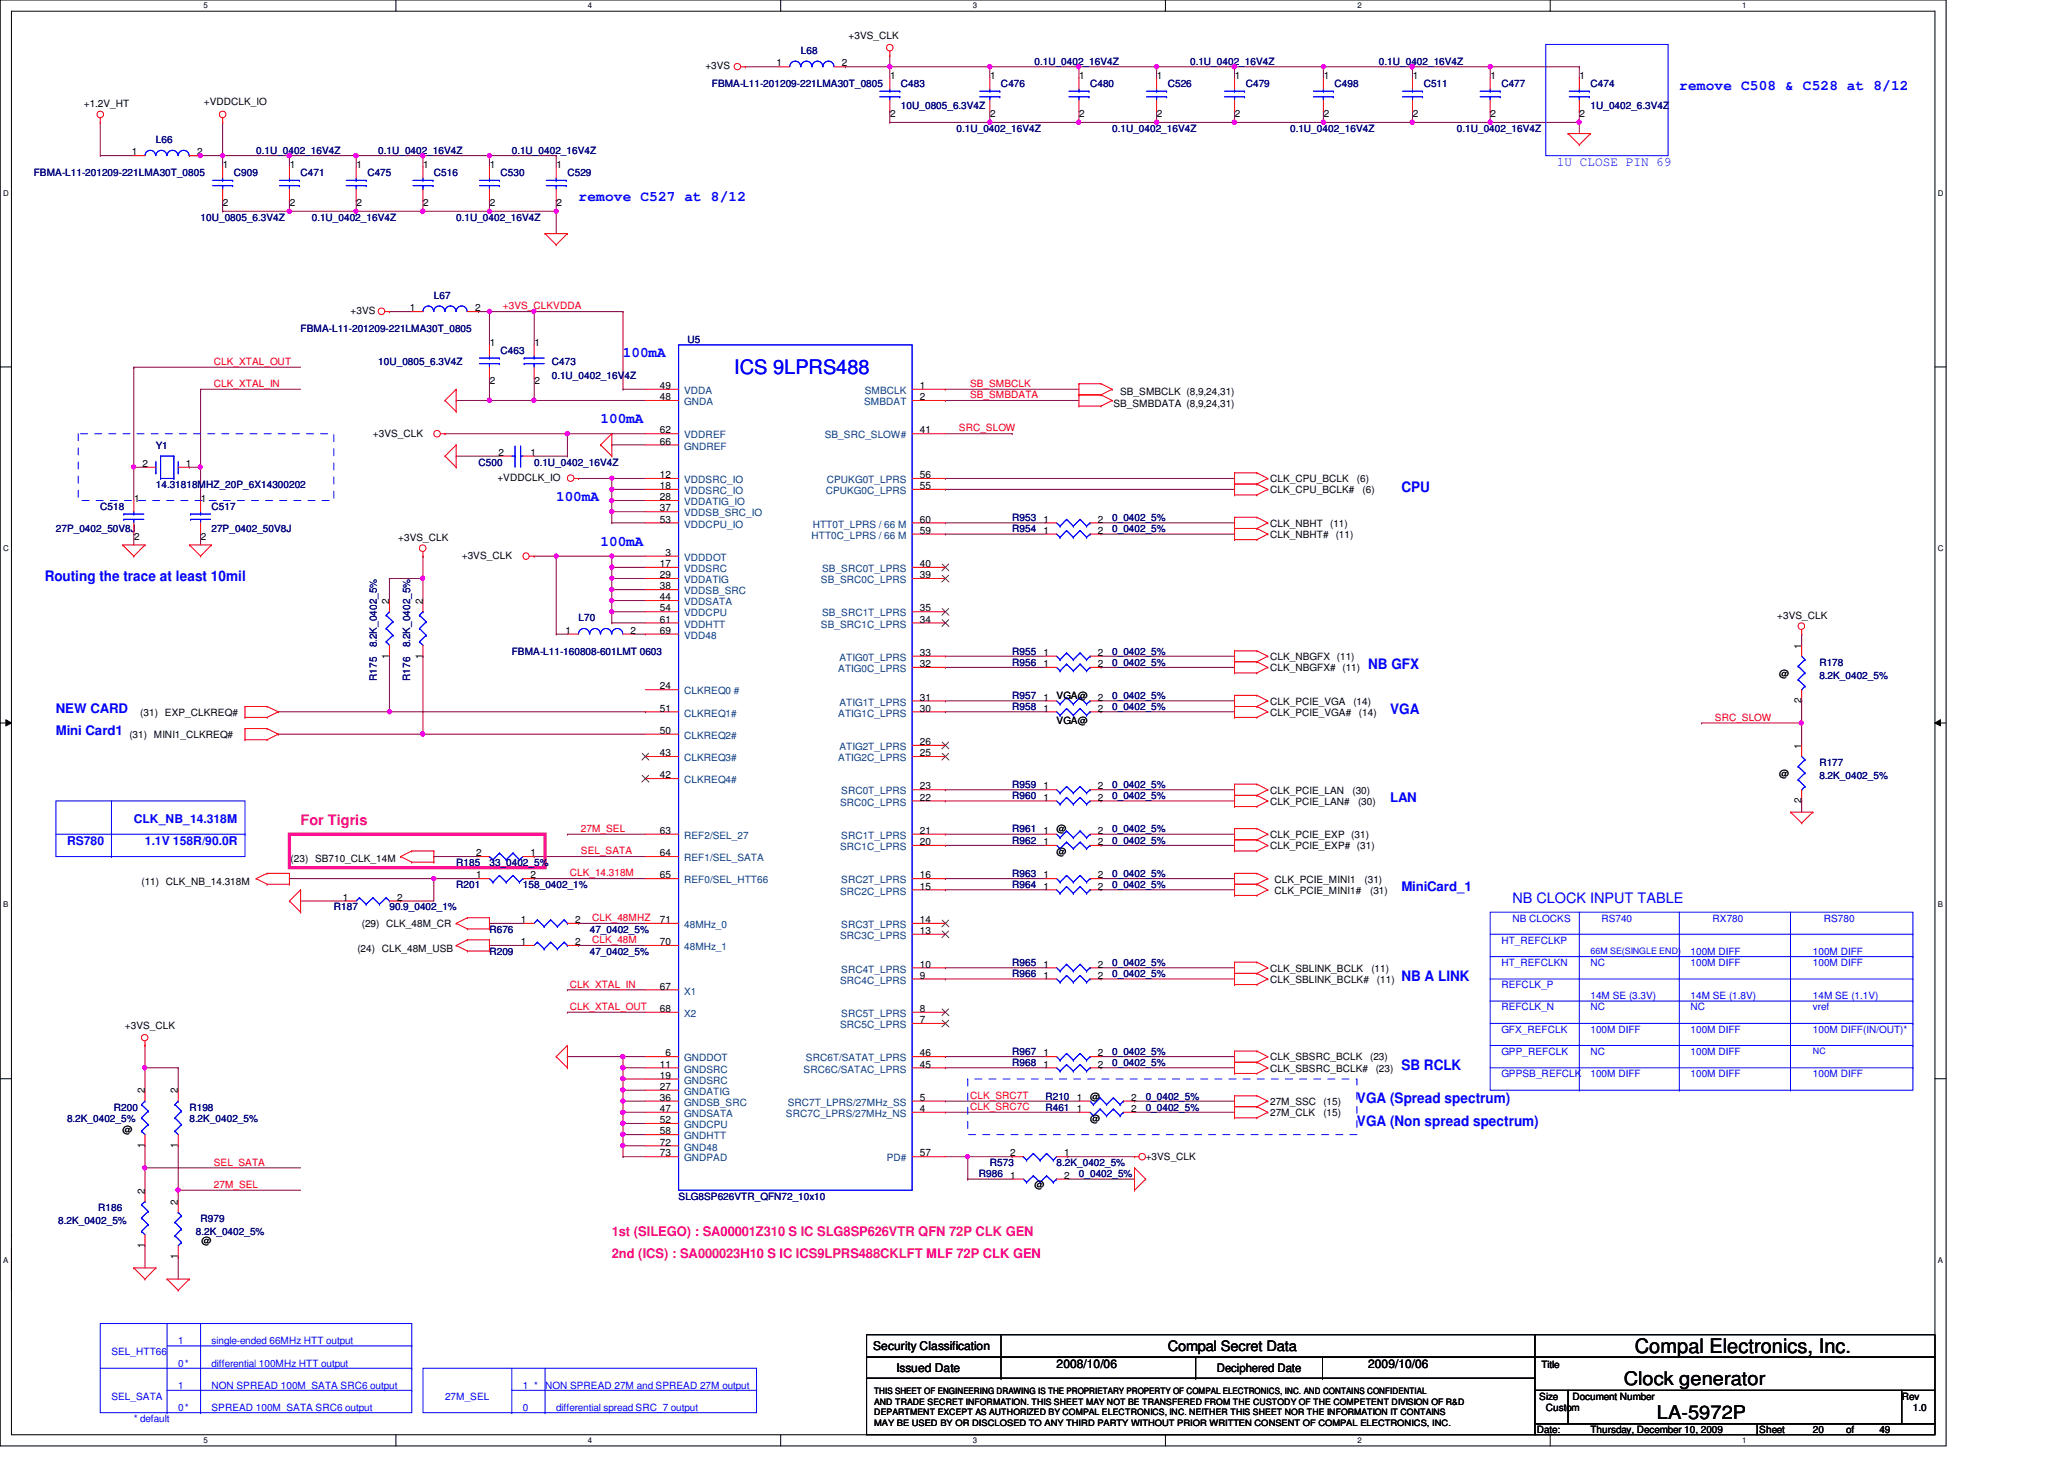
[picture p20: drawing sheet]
<svg xmlns="http://www.w3.org/2000/svg" width="297mm" height="210mm" viewBox="0 0 297 210" stroke-linecap="round" stroke-linejoin="round" font-family="sans-serif">
<defs><g id="words">
<text font-size="2.9" fill="#00f" x="105.7" y="53.8">ICS 9LPRS488</text>
<text font-size="2.9" x="235.3" y="194.6">Compal Electronics, Inc.</text>
<g font-size="2.7">
<text x="233.7" y="199.3">Clock generator</text>
<text x="238.5" y="204.1">LA-5972P</text>
</g>
<g font-size="2.1" fill="#00f">
<text x="241.7" y="12.9">remove C508 &amp; C528 at 8/12</text>
<text x="83.3" y="28.9">remove C527 at 8/12</text>
<text x="89.7" y="51.3">100mA</text>
<text x="86.4" y="60.9">100mA</text>
<text x="201.7" y="70.7">CPU</text>
<text x="80" y="72.1">100mA</text>
<text x="6.4" y="83.5">Routing the trace at least 10mil</text>
<text x="86.4" y="78.5">100mA</text>
<text x="196.9" y="96.3">NB GFX</text>
<text x="200.1" y="102.7">VGA</text>
<text x="217.7" y="129.9">NB CLOCK INPUT TABLE</text>
<text x="201.7" y="141.1">NB A LINK</text>
<text x="201.7" y="153.9">SB RCLK</text>
<text x="195.3" y="161.9">VGA (Non spread spectrum)</text>
<text x="195.3" y="158.7">VGA (Spread spectrum)</text>
</g>
<text font-size="2.1" fill="#ff0080" x="43.3" y="118.7">For Tigris</text>
<text font-size="2.1" x="168.1" y="194.4">Compal Secret Data</text>
<g font-size="1.9" fill="#00f">
<text x="224.1" y="23.9">1U CLOSE PIN 69</text>
<text x="8" y="105.8">Mini Card1</text>
<text x="8" y="102.6">NEW CARD</text>
<text x="200.1" y="115.4">LAN</text>
<text x="201.7" y="128.2">MiniCard_1</text>
</g>
<g font-size="1.9" fill="#ff0080">
<text x="88" y="177.8">1st (SILEGO) : SA00001Z310 S IC SLG8SP626VTR QFN 72P CLK GEN</text>
<text x="88" y="181">2nd (ICS) : SA000023H10 S IC ICS9LPRS488CKLFT MLF 72P CLK GEN</text>
</g>
<g font-size="1.7" fill="#00f">
<text x="19.3" y="118.4">CLK_NB_14.318M</text>
<text x="9.6" y="121.6">RS780</text>
<text x="20.9" y="121.6">1.1V 158R/90.0R</text>
</g>
<g font-size="1.7">
<text x="125.7" y="194.3">Security Classification</text>
<text x="129" y="197.3">Issued Date</text>
<text x="152.1" y="196.8">2008/10/06</text>
<text x="175.1" y="197.4">Deciphered Date</text>
<text x="196.9" y="196.8">2009/10/06</text>
</g>
<g font-size="1.4">
<text x="122.1" y="5.7">+3VS_CLK</text>
<text x="101.5" y="10">+3VS</text>
<text x="111.8" y="9.6">1</text>
<text x="121.2" y="9.6">2</text>
<text x="128.1" y="11.4">1</text>
<text x="142.5" y="11.4">1</text>
<text x="155.3" y="11.4">1</text>
<text x="166.5" y="11.4">1</text>
<text x="177.7" y="11.4">1</text>
<text x="190.5" y="11.4">1</text>
<text x="203.3" y="11.4">1</text>
<text x="214.5" y="11.4">1</text>
<text x="227.3" y="11.4">1</text>
<text x="12.1" y="15.5">+1.2V_HT</text>
<text x="29.3" y="15.1">+VDDCLK_IO</text>
<text x="128.1" y="16.8">2</text>
<text x="142.5" y="16.8">2</text>
<text x="155.3" y="16.8">2</text>
<text x="166.5" y="16.8">2</text>
<text x="177.7" y="16.8">2</text>
<text x="190.5" y="16.8">2</text>
<text x="203.3" y="16.8">2</text>
<text x="214.5" y="16.8">2</text>
<text x="227.3" y="16.8">2</text>
<text x="19" y="22.4">1</text>
<text x="28.4" y="22.4">2</text>
<text x="32.1" y="24.2">1</text>
<text x="32.1" y="29.7">2</text>
<text x="41.7" y="24.2">1</text>
<text x="41.7" y="29.7">2</text>
<text x="51.3" y="24.2">1</text>
<text x="51.3" y="29.7">2</text>
<text x="60.9" y="24.2">1</text>
<text x="60.9" y="29.7">2</text>
<text x="70.5" y="24.2">1</text>
<text x="70.5" y="29.7">2</text>
<text x="80.1" y="24.2">1</text>
<text x="80.1" y="29.7">2</text>
<text x="50.5" y="45.2">+3VS</text>
<text x="59" y="44.8">1</text>
<text x="68.4" y="44.8">2</text>
<text x="70.5" y="49.8">1</text>
<text x="76.9" y="49.8">1</text>
<text x="70.5" y="55.3">2</text>
<text x="76.9" y="55.3">2</text>
<text x="95" y="56">49</text>
<text x="95" y="57.6">48</text>
<text x="132.4" y="56">1</text>
<text x="132.4" y="57.6">2</text>
<text x="160.2" y="58.5">SB_SMBDATA (8,9,24,31)</text>
<text x="161.2" y="56.9">SB_SMBCLK (8,9,24,31)</text>
<text x="53.7" y="62.8">+3VS_CLK</text>
<text x="71.8" y="65.6">2</text>
<text x="76.4" y="65.6">1</text>
<text x="95" y="64">66</text>
<text x="95" y="62.4">62</text>
<text x="132.4" y="62.4">41</text>
<text x="20.5" y="67.2">2</text>
<text x="26.8" y="67.2">1</text>
<text x="71.6" y="69.2">+VDDCLK_IO</text>
<text x="95" y="68.8">12</text>
<text x="95" y="70.4">18</text>
<text x="95" y="72">28</text>
<text x="132.4" y="68.8">56</text>
<text x="132.4" y="70.4">55</text>
<text x="182.8" y="71">CLK_CPU_BCLK#</text>
<text x="182.8" y="69.4">CLK_CPU_BCLK</text>
<text x="195.3" y="69.4">(6)</text>
<text x="196.1" y="71">(6)</text>
<text x="19.3" y="72.2">1</text>
<text x="19.3" y="77.7">2</text>
<text x="28.9" y="72.2">1</text>
<text x="28.9" y="77.7">2</text>
<text x="57.3" y="77.9">+3VS_CLK</text>
<text x="95" y="75.2">53</text>
<text x="95" y="73.6">37</text>
<text x="132.4" y="75.2">60</text>
<text x="132.4" y="76.8">59</text>
<text x="150.2" y="76.8">1</text>
<text x="150.2" y="75.2">1</text>
<text x="158" y="76.8">2</text>
<text x="158" y="75.2">2</text>
<text x="182.8" y="77.4">CLK_NBHT#</text>
<text x="182.8" y="75.8">CLK_NBHT</text>
<text x="191.4" y="75.8">(11)</text>
<text x="192.2" y="77.4">(11)</text>
<text x="66.5" y="80.4">+3VS_CLK</text>
<text x="95" y="81.6">17</text>
<text x="95" y="83.2">29</text>
<text x="95.8" y="80">3</text>
<text x="132.4" y="81.6">40</text>
<text x="132.4" y="83.2">39</text>
<text x="56" y="86.9" transform="rotate(-90 56 86.9)">2</text>
<text x="60.8" y="86.9" transform="rotate(-90 60.8 86.9)">2</text>
<text x="95" y="89.6">61</text>
<text x="95" y="88">54</text>
<text x="95" y="86.4">44</text>
<text x="95" y="84.8">38</text>
<text x="132.4" y="89.6">34</text>
<text x="132.4" y="88">35</text>
<text x="255.8" y="89.1">+3VS_CLK</text>
<text x="56" y="94.7" transform="rotate(-90 56 94.7)">1</text>
<text x="60.8" y="94.7" transform="rotate(-90 60.8 94.7)">1</text>
<text x="81.4" y="91.2">1</text>
<text x="90.8" y="91.2">2</text>
<text x="95" y="91.2">69</text>
<text x="132.4" y="96">32</text>
<text x="132.4" y="94.4">33</text>
<text x="150.2" y="94.4">1</text>
<text x="150.2" y="96">1</text>
<text x="158" y="94.4">2</text>
<text x="158" y="96">2</text>
<text x="182.8" y="95">CLK_NBGFX (11)</text>
<text x="259.2" y="93.3" transform="rotate(-90 259.2 93.3)">1</text>
<text x="95" y="99.2">24</text>
<text x="132.4" y="100.8">31</text>
<text x="150.2" y="100.8">1</text>
<text x="152.1" y="100.6">VGA@</text>
<text x="158" y="100.8">2</text>
<text x="182.8" y="96.6">CLK_NBGFX# (11)</text>
<text x="182.8" y="101.4">CLK_PCIE_VGA</text>
<text x="194.8" y="101.4">(14)</text>
<text x="256.1" y="97.4">@</text>
<text x="259.2" y="101.1" transform="rotate(-90 259.2 101.1)">2</text>
<text x="18.6" y="106.2">(31) MINI1_CLKREQ#</text>
<text x="20.2" y="103">(31) EXP_CLKREQ#</text>
<text x="95" y="102.4">51</text>
<text x="95" y="105.6">50</text>
<text x="132.4" y="107.2">26</text>
<text x="132.4" y="102.4">30</text>
<text x="150.2" y="102.4">1</text>
<text x="152.1" y="104.1">VGA@</text>
<text x="158" y="102.4">2</text>
<text x="182.8" y="103">CLK_PCIE_VGA#</text>
<text x="195.6" y="103">(14)</text>
<text x="259.2" y="107.7" transform="rotate(-90 259.2 107.7)">1</text>
<text x="95" y="108.8">43</text>
<text x="95" y="112">42</text>
<text x="132.4" y="113.6">23</text>
<text x="132.4" y="108.8">25</text>
<text x="150.2" y="113.6">1</text>
<text x="158" y="113.6">2</text>
<text x="256.1" y="111.8">@</text>
<text x="95" y="120">63</text>
<text x="132.4" y="120">21</text>
<text x="132.4" y="115.2">22</text>
<text x="150.2" y="120">1</text>
<text x="150.2" y="115.2">1</text>
<text x="152.1" y="119.8">@</text>
<text x="158" y="120">2</text>
<text x="158" y="115.2">2</text>
<text x="182.8" y="114.2">CLK_PCIE_LAN</text>
<text x="182.8" y="115.8">CLK_PCIE_LAN#</text>
<text x="194.6" y="114.2">(30)</text>
<text x="195.4" y="115.8">(30)</text>
<text x="259.2" y="115.5" transform="rotate(-90 259.2 115.5)">2</text>
<text x="41.8" y="124.1">(23) SB710_CLK_14M</text>
<text x="68.5" y="123.2">2</text>
<text x="76.4" y="123.2">1</text>
<text x="95" y="123.2">64</text>
<text x="132.4" y="121.6">20</text>
<text x="150.2" y="121.6">1</text>
<text x="152.1" y="123">@</text>
<text x="158" y="121.6">2</text>
<text x="182.8" y="120.6">CLK_PCIE_EXP (31)</text>
<text x="182.8" y="122.2">CLK_PCIE_EXP# (31)</text>
<text x="20.4" y="127.3">(11) CLK_NB_14.318M</text>
<text x="49.4" y="129.6">1</text>
<text x="57.1" y="129.6">2</text>
<text x="68.5" y="126.4">1</text>
<text x="76.4" y="126.4">2</text>
<text x="95" y="126.4">65</text>
<text x="132.4" y="128">15</text>
<text x="132.4" y="126.4">16</text>
<text x="150.2" y="126.4">1</text>
<text x="150.2" y="128">1</text>
<text x="158" y="126.4">2</text>
<text x="158" y="128">2</text>
<text x="183.4" y="128.6">CLK_PCIE_MINI1#</text>
<text x="183.4" y="127">CLK_PCIE_MINI1</text>
<text x="196.4" y="127">(31)</text>
<text x="197.2" y="128.6">(31)</text>
<text x="51.4" y="136.9">(24) CLK_48M_USB</text>
<text x="52.1" y="133.4">(29) CLK_48M_CR</text>
<text x="75" y="132.8">1</text>
<text x="75" y="136">1</text>
<text x="82.8" y="132.8">2</text>
<text x="82.8" y="136">2</text>
<text x="95" y="132.8">71</text>
<text x="95" y="136">70</text>
<text x="132.4" y="134.4">13</text>
<text x="132.4" y="132.8">14</text>
<text x="95" y="142.4">67</text>
<text x="132.4" y="140.8">9</text>
<text x="132.4" y="139.2">10</text>
<text x="150.2" y="139.2">1</text>
<text x="150.2" y="140.8">1</text>
<text x="158" y="139.2">2</text>
<text x="158" y="140.8">2</text>
<text x="182.8" y="141.4">CLK_SBLINK_BCLK#</text>
<text x="182.8" y="139.8">CLK_SBLINK_BCLK</text>
<text x="197.4" y="139.8">(11)</text>
<text x="198.2" y="141.4">(11)</text>
<text x="18" y="148.1">+3VS_CLK</text>
<text x="95" y="145.6">68</text>
<text x="132.4" y="147.2">7</text>
<text x="132.4" y="145.6">8</text>
<text x="95" y="153.6">11</text>
<text x="95" y="155.2">19</text>
<text x="95.8" y="152">6</text>
<text x="132.4" y="152">46</text>
<text x="132.4" y="153.6">45</text>
<text x="150.2" y="152">1</text>
<text x="150.2" y="153.6">1</text>
<text x="158" y="152">2</text>
<text x="158" y="153.6">2</text>
<text x="182.8" y="154.2">CLK_SBSRC_BCLK#</text>
<text x="182.8" y="152.6">CLK_SBSRC_BCLK</text>
<text x="197.2" y="152.6">(23)</text>
<text x="198" y="154.2">(23)</text>
<text x="20.8" y="157.3" transform="rotate(-90 20.8 157.3)">2</text>
<text x="25.6" y="157.3" transform="rotate(-90 25.6 157.3)">2</text>
<text x="95" y="156.8">27</text>
<text x="95" y="158.4">36</text>
<text x="95" y="161.6">52</text>
<text x="95" y="160">47</text>
<text x="132.4" y="160">4</text>
<text x="132.4" y="158.4">5</text>
<text x="155" y="160">1</text>
<text x="155" y="158.4">1</text>
<text x="156.9" y="161.4">@</text>
<text x="156.9" y="158.2">@</text>
<text x="162.8" y="160">2</text>
<text x="162.8" y="158.4">2</text>
<text x="182.8" y="159">27M_SSC</text>
<text x="182.8" y="160.6">27M_CLK</text>
<text x="190.5" y="160.6">(15)</text>
<text x="190.5" y="159">(15)</text>
<text x="17.6" y="163">@</text>
<text x="20.8" y="165.1" transform="rotate(-90 20.8 165.1)">1</text>
<text x="25.6" y="165.1" transform="rotate(-90 25.6 165.1)">1</text>
<text x="95" y="164.8">72</text>
<text x="95" y="163.2">58</text>
<text x="95" y="166.4">73</text>
<text x="132.4" y="166.4">57</text>
<text x="145.4" y="166.4">2</text>
<text x="153.2" y="166.4">1</text>
<text x="164.9" y="166.8">+3VS_CLK</text>
<text x="20.8" y="171.7" transform="rotate(-90 20.8 171.7)">2</text>
<text x="25.6" y="173.3" transform="rotate(-90 25.6 173.3)">2</text>
<text x="145.4" y="169.6">1</text>
<text x="148.9" y="171">@</text>
<text x="153.2" y="169.6">2</text>
<text x="20.8" y="179.5" transform="rotate(-90 20.8 179.5)">1</text>
<text x="29" y="179">@</text>
<text x="25.6" y="181.1" transform="rotate(-90 25.6 181.1)">1</text>
<text x="221.8" y="196.8">Title</text>
<text x="221.5" y="201.4">Size</text>
<text x="222.5" y="203">Custom</text>
<text x="226.3" y="201.4">Document Number</text>
<text x="273.7" y="201.4">Rev</text>
<text x="275.3" y="203">1.0</text>
<text x="221.2" y="206.2">Date:</text>
<text x="228.9" y="206.2">Thursday, December 10, 2009</text>
<text x="253.2" y="206.2">Sheet</text>
<text x="260.9" y="206.2">20</text>
<text x="265.7" y="206.2">of</text>
<text x="270.5" y="206.2">49</text>
</g>
<g font-size="1.4" fill="#000080">
<text x="115.3" y="7.7">L68</text>
<text x="148.9" y="9.4">0.1U_0402_16V4Z</text>
<text x="171.3" y="9.4">0.1U_0402_16V4Z</text>
<text x="198.5" y="9.4">0.1U_0402_16V4Z</text>
<text x="102.4" y="12.6">FBMA-L11-201209-221LMA30T_0805</text>
<text x="129.7" y="12.6">C483</text>
<text x="129.7" y="15.7">10U_0805_6.3V4Z</text>
<text x="144.1" y="12.6">C476</text>
<text x="156.9" y="12.6">C480</text>
<text x="168.1" y="12.6">C526</text>
<text x="179.3" y="12.6">C479</text>
<text x="192.1" y="12.6">C498</text>
<text x="204.9" y="12.6">C511</text>
<text x="216.1" y="12.6">C477</text>
<text x="228.9" y="12.6">C474</text>
<text x="228.9" y="15.7">1U_0402_6.3V4Z</text>
<text x="22.4" y="20.6">L66</text>
<text x="36.9" y="22.2">0.1U_0402_16V4Z</text>
<text x="54.4" y="22.2">0.1U_0402_16V4Z</text>
<text x="73.7" y="22.2">0.1U_0402_16V4Z</text>
<text x="137.7" y="19">0.1U_0402_16V4Z</text>
<text x="160.1" y="19">0.1U_0402_16V4Z</text>
<text x="185.7" y="19">0.1U_0402_16V4Z</text>
<text x="209.7" y="19">0.1U_0402_16V4Z</text>
<text x="4.9" y="25.4">FBMA-L11-201209-221LMA30T_0805</text>
<text x="33.7" y="25.4">C909</text>
<text x="43.3" y="25.4">C471</text>
<text x="52.9" y="25.4">C475</text>
<text x="62.4" y="25.4">C516</text>
<text x="72" y="25.4">C530</text>
<text x="81.7" y="25.4">C529</text>
<text x="28.9" y="31.7">10U_0805_6.3V4Z</text>
<text x="44.9" y="31.7">0.1U_0402_16V4Z</text>
<text x="65.7" y="31.7">0.1U_0402_16V4Z</text>
<text x="43.3" y="47.8">FBMA-L11-201209-221LMA30T_0805</text>
<text x="62.4" y="43">L67</text>
<text x="54.4" y="52.6">10U_0805_6.3V4Z</text>
<text x="72" y="51">C463</text>
<text x="79.4" y="52.6">C473</text>
<text x="98.9" y="49.4">U5</text>
<text x="79.4" y="54.5">0.1U_0402_16V4Z</text>
<text x="22.4" y="64.6">Y1</text>
<text x="22.4" y="70.2">14.31818MHZ_20P_6X14300202</text>
<text x="68.9" y="67">C500</text>
<text x="76.9" y="67">0.1U_0402_16V4Z</text>
<text x="8" y="76.6">27P_0402_50V8J</text>
<text x="14.4" y="73.4">C518</text>
<text x="30.4" y="73.4">C517</text>
<text x="30.4" y="76.6">27P_0402_50V8J</text>
<text x="145.7" y="76.6">R954</text>
<text x="145.7" y="75">R953</text>
<text x="160.1" y="76.6">0_0402_5%</text>
<text x="160.1" y="75">0_0402_5%</text>
<text x="83.3" y="89.4">L70</text>
<text x="54.2" y="93.1" transform="rotate(-90 54.2 93.1)">8.2K_0402_5%</text>
<text x="59" y="93.1" transform="rotate(-90 59 93.1)">8.2K_0402_5%</text>
<text x="73.7" y="94.2">FBMA-L11-160808-601LMT 0603</text>
<text x="145.7" y="94.2">R955</text>
<text x="145.7" y="95.8">R956</text>
<text x="160.1" y="94.2">0_0402_5%</text>
<text x="160.1" y="95.8">0_0402_5%</text>
<text x="261.8" y="95.8">R178</text>
<text x="54.2" y="98" transform="rotate(-90 54.2 98)">R175</text>
<text x="59" y="98" transform="rotate(-90 59 98)">R176</text>
<text x="145.7" y="100.6">R957</text>
<text x="160.1" y="100.6">0_0402_5%</text>
<text x="261.8" y="97.7">8.2K_0402_5%</text>
<text x="145.7" y="102.2">R958</text>
<text x="160.1" y="102.2">0_0402_5%</text>
<text x="145.7" y="113.4">R959</text>
<text x="160.1" y="113.4">0_0402_5%</text>
<text x="261.8" y="110.2">R177</text>
<text x="261.8" y="112.1">8.2K_0402_5%</text>
<text x="145.7" y="119.8">R961</text>
<text x="145.7" y="115">R960</text>
<text x="160.1" y="119.8">0_0402_5%</text>
<text x="160.1" y="115">0_0402_5%</text>
<text x="65.7" y="124.6">R185</text>
<text x="70.4" y="124.6">33_0402_5%</text>
<text x="145.7" y="121.4">R962</text>
<text x="160.1" y="121.4">0_0402_5%</text>
<text x="48" y="131">R187</text>
<text x="56" y="131">90.9_0402_1%</text>
<text x="65.7" y="127.8">R201</text>
<text x="75.3" y="127.8">158_0402_1%</text>
<text x="145.7" y="126.2">R963</text>
<text x="145.7" y="127.8">R964</text>
<text x="160.1" y="126.2">0_0402_5%</text>
<text x="160.1" y="127.8">0_0402_5%</text>
<text x="70.4" y="134.2">R676</text>
<text x="70.4" y="137.4">R209</text>
<text x="84.9" y="134.2">47_0402_5%</text>
<text x="84.9" y="137.4">47_0402_5%</text>
<text x="145.7" y="139">R965</text>
<text x="145.7" y="140.6">R966</text>
<text x="160.1" y="139">0_0402_5%</text>
<text x="160.1" y="140.6">0_0402_5%</text>
<text x="145.7" y="151.8">R967</text>
<text x="145.7" y="153.4">R968</text>
<text x="160.1" y="151.8">0_0402_5%</text>
<text x="160.1" y="153.4">0_0402_5%</text>
<text x="9.6" y="161.4">8.2K_0402_5%</text>
<text x="16.4" y="159.8">R200</text>
<text x="27.3" y="159.8">R198</text>
<text x="27.3" y="161.4">8.2K_0402_5%</text>
<text x="150.4" y="159.8">R461</text>
<text x="150.4" y="158.2">R210</text>
<text x="164.9" y="159.8">0_0402_5%</text>
<text x="164.9" y="158.2">0_0402_5%</text>
<text x="142.4" y="167.8">R573</text>
<text x="152.1" y="167.8">8.2K_0402_5%</text>
<text x="97.7" y="172.6">SLG8SP626VTR_QFN72_10x10</text>
<text x="140.9" y="169.4">R986</text>
<text x="155.3" y="169.4">0_0402_5%</text>
<text x="8.4" y="176.1">8.2K_0402_5%</text>
<text x="14.1" y="174.2">R186</text>
<text x="28.2" y="177.7">8.2K_0402_5%</text>
<text x="28.9" y="175.8">R979</text>
</g>
<g font-size="1.4" fill="#f00">
<text x="72.4" y="44.5">+3VS_CLKVDDA</text>
<text x="30.8" y="52.5">CLK_XTAL_OUT</text>
<text x="30.8" y="55.7">CLK_XTAL_IN</text>
<text x="139.6" y="55.7">SB_SMBCLK</text>
<text x="139.6" y="57.3">SB_SMBDATA</text>
<text x="138" y="62.1">SRC_SLOW</text>
<text x="246.8" y="103.7">SRC_SLOW</text>
<text x="83.6" y="119.7">27M_SEL</text>
<text x="83.6" y="122.9">SEL_SATA</text>
<text x="82" y="126.1">CLK_14.318M</text>
<text x="85.2" y="135.7">CLK_48M</text>
<text x="85.2" y="132.5">CLK_48MHZ</text>
<text x="82" y="142.1">CLK_XTAL_IN</text>
<text x="82" y="145.3">CLK_XTAL_OUT</text>
<text x="139.6" y="158.1">CLK_SRC7T</text>
<text x="139.6" y="159.7">CLK_SRC7C</text>
<text x="30.8" y="167.7">SEL_SATA</text>
<text x="30.8" y="170.9">27M_SEL</text>
</g>
<g font-size="1.4" fill="#004080">
<text x="98.5" y="56.7">VDDA</text>
<text x="98.5" y="58.3">GNDA</text>
<text x="124.4" y="58.3">SMBDAT</text>
<text x="124.5" y="56.7">SMBCLK</text>
<text x="98.5" y="64.7">GNDREF</text>
<text x="98.5" y="63.1">VDDREF</text>
<text x="118.7" y="63.1">SB_SRC_SLOW#</text>
<text x="98.5" y="69.5">VDDSRC_IO</text>
<text x="98.5" y="71.1">VDDSRC_IO</text>
<text x="118.8" y="71.1">CPUKG0C_LPRS</text>
<text x="119" y="69.5">CPUKG0T_LPRS</text>
<text x="98.5" y="72.7">VDDATIG_IO</text>
<text x="98.5" y="75.9">VDDCPU_IO</text>
<text x="98.5" y="74.3">VDDSB_SRC_IO</text>
<text x="116.8" y="77.5">HTT0C_LPRS / 66 M</text>
<text x="117" y="75.9">HTT0T_LPRS / 66 M</text>
<text x="98.5" y="80.7">VDDDOT</text>
<text x="98.5" y="82.3">VDDSRC</text>
<text x="98.5" y="83.9">VDDATIG</text>
<text x="118.1" y="83.9">SB_SRC0C_LPRS</text>
<text x="118.3" y="82.3">SB_SRC0T_LPRS</text>
<text x="98.5" y="88.7">VDDCPU</text>
<text x="98.5" y="87.1">VDDSATA</text>
<text x="98.5" y="85.5">VDDSB_SRC</text>
<text x="118.3" y="88.7">SB_SRC1T_LPRS</text>
<text x="98.5" y="91.9">VDD48</text>
<text x="98.5" y="90.3">VDDHTT</text>
<text x="118.1" y="90.3">SB_SRC1C_LPRS</text>
<text x="120.8" y="95.1">ATIG0T_LPRS</text>
<text x="98.5" y="99.9">CLKREQ0 #</text>
<text x="120.6" y="96.7">ATIG0C_LPRS</text>
<text x="120.8" y="101.5">ATIG1T_LPRS</text>
<text x="98.5" y="103.1">CLKREQ1#</text>
<text x="98.5" y="106.3">CLKREQ2#</text>
<text x="120.6" y="103.1">ATIG1C_LPRS</text>
<text x="120.8" y="107.9">ATIG2T_LPRS</text>
<text x="98.5" y="109.5">CLKREQ3#</text>
<text x="98.5" y="112.7">CLKREQ4#</text>
<text x="120.6" y="109.5">ATIG2C_LPRS</text>
<text x="120.9" y="115.9">SRC0C_LPRS</text>
<text x="121.1" y="114.3">SRC0T_LPRS</text>
<text x="98.5" y="123.9">REF1/SEL_SATA</text>
<text x="98.5" y="120.7">REF2/SEL_27</text>
<text x="120.9" y="122.3">SRC1C_LPRS</text>
<text x="121.1" y="120.7">SRC1T_LPRS</text>
<text x="98.5" y="127.1">REF0/SEL_HTT66</text>
<text x="120.9" y="128.7">SRC2C_LPRS</text>
<text x="121.1" y="127.1">SRC2T_LPRS</text>
<text x="98.5" y="133.5">48MHz_0</text>
<text x="98.5" y="136.7">48MHz_1</text>
<text x="120.9" y="135.1">SRC3C_LPRS</text>
<text x="121.1" y="133.5">SRC3T_LPRS</text>
<text x="98.5" y="143.1">X1</text>
<text x="120.9" y="141.5">SRC4C_LPRS</text>
<text x="121.1" y="139.9">SRC4T_LPRS</text>
<text x="98.5" y="146.3">X2</text>
<text x="120.9" y="147.9">SRC5C_LPRS</text>
<text x="121.1" y="146.3">SRC5T_LPRS</text>
<text x="98.5" y="152.7">GNDDOT</text>
<text x="98.5" y="154.3">GNDSRC</text>
<text x="98.5" y="155.9">GNDSRC</text>
<text x="115.7" y="154.3">SRC6C/SATAC_LPRS</text>
<text x="116" y="152.7">SRC6T/SATAT_LPRS</text>
<text x="98.5" y="157.5">GNDATIG</text>
<text x="98.5" y="159.1">GNDSB_SRC</text>
<text x="98.5" y="160.7">GNDSATA</text>
<text x="113.1" y="160.7">SRC7C_LPRS/27MHz_NS</text>
<text x="113.4" y="159.1">SRC7T_LPRS/27MHz_SS</text>
<text x="98.5" y="165.5">GND48</text>
<text x="98.5" y="163.9">GNDHTT</text>
<text x="98.5" y="162.3">GNDCPU</text>
<text x="98.5" y="167.1">GNDPAD</text>
<text x="127.6" y="167.1">PD#</text>
</g>
<g font-size="1.4" fill="#00f">
<text x="216.1" y="135.8">HT_REFCLKP</text>
<text x="217.7" y="132.6">NB CLOCKS</text>
<text x="230.5" y="132.6">RS740</text>
<text x="243.3" y="137.4">100M DIFF</text>
<text x="246.5" y="132.6">RX780</text>
<text x="260.9" y="137.4">100M DIFF</text>
<text x="262.5" y="132.6">RS780</text>
<text x="216.1" y="139">HT_REFCLKN</text>
<text x="216.1" y="142.2">REFCLK_P</text>
<text x="228.9" y="139">NC</text>
<text x="228.9" y="143.8">14M SE (3.3V)</text>
<text x="243.3" y="139">100M DIFF</text>
<text x="243.3" y="143.8">14M SE (1.8V)</text>
<text x="260.9" y="139">100M DIFF</text>
<text x="260.9" y="143.8">14M SE (1.1V)</text>
<text x="216.1" y="148.6">GFX_REFCLK</text>
<text x="216.1" y="145.4">REFCLK_N</text>
<text x="228.9" y="145.4">NC</text>
<text x="228.9" y="148.6">100M DIFF</text>
<text x="243.3" y="148.6">100M DIFF</text>
<text x="243.3" y="145.4">NC</text>
<text x="260.9" y="148.6">100M DIFF(IN/OUT)*</text>
<text x="260.9" y="145.4">vref</text>
<text x="216.1" y="151.8">GPP_REFCLK</text>
<text x="216.1" y="155">GPPSB_REFCLK</text>
<text x="228.9" y="155">100M DIFF</text>
<text x="228.9" y="151.8">NC</text>
<text x="243.3" y="151.8">100M DIFF</text>
<text x="243.3" y="155">100M DIFF</text>
<text x="260.9" y="155">100M DIFF</text>
<text x="16" y="195">SEL_HTT66</text>
<text x="25.7" y="193.4">1</text>
<text x="25.7" y="196.6">0*</text>
<text x="30.4" y="196.6">differential 100MHz HTT output</text>
<text x="30.4" y="193.4">single-ended 66MHz HTT output</text>
<text x="16" y="201.4">SEL_SATA</text>
<text x="25.7" y="199.8">1</text>
<text x="25.7" y="203">0*</text>
<text x="30.4" y="199.8">NON SPREAD 100M SATA SRC6 output</text>
<text x="30.4" y="203">SPREAD 100M SATA SRC6 output</text>
<text x="64" y="201.4">27M_SEL</text>
<text x="75.3" y="199.8">1 *</text>
<text x="75.3" y="203">0</text>
<text x="78.4" y="199.8">NON SPREAD 27M and SPREAD 27M output</text>
<text x="80" y="203">differential spread SRC_7 output</text>
<text x="19.3" y="204.6">* default</text>
</g>
<g font-size="1.3" fill="#00f">
<text x="228.9" y="137.2">66M SE(SINGLE END)</text>
<text x="260.9" y="151.6">NC</text>
</g>
<g font-size="1.3">
<text x="125.8" y="203.6">DEPARTMENT EXCEPT AS AUTHORIZED BY COMPAL ELECTRONICS, INC. NEITHER THIS SHEET NOR THE INFORMATION IT CONTAINS</text>
<text x="125.8" y="200.6">THIS SHEET OF ENGINEERING DRAWING IS THE PROPRIETARY PROPERTY OF COMPAL ELECTRONICS, INC. AND CONTAINS CONFIDENTIAL</text>
<text x="125.8" y="202.1">AND TRADE SECRET INFORMATION. THIS SHEET MAY NOT BE TRANSFERED FROM THE CUSTODY OF THE COMPETENT DIVISION OF R&amp;D</text>
<text x="125.8" y="205.1">MAY BE USED BY OR DISCLOSED TO ANY THIRD PARTY WITHOUT PRIOR WRITTEN CONSENT OF COMPAL ELECTRONICS, INC.</text>
</g>
<g font-size="1.1">
<text x="29.3" y="1.1">5</text>
<text x="84.6" y="1.1">4</text>
<text x="140" y="1.1">3</text>
<text x="195.4" y="1.1">2</text>
<text x="250.7" y="1.1">1</text>
<text x=".5" y="28.2">D</text>
<text x="278.9" y="28.2">D</text>
<text x=".5" y="79.3">C</text>
<text x="278.9" y="79.3">C</text>
<text x=".5" y="130.6">B</text>
<text x="278.9" y="130.6">B</text>
<text x=".5" y="181.7">A</text>
<text x="278.9" y="181.7">A</text>
<text x="29.3" y="207.6">5</text>
<text x="84.6" y="207.6">4</text>
<text x="140" y="207.6">3</text>
<text x="195.4" y="207.6">2</text>
<text x="250.7" y="207.6">1</text>
</g>
</g></defs>
<path d="M0 0h280.1v208h-280.1zM1.6 1.6h276.9v204.8h-276.9z" fill="none" stroke="#000" stroke-width=".14"/>
<g fill="#fff">
<path d="M29.3 .2h.6v1.2h-.6z"/>
<path d="M29.3 206.6h.6v1.2h-.6z"/>
</g>
<path d="M57 0v1.6M57 206.4v1.6" fill="none" stroke="#000" stroke-width=".14"/>
<g fill="#fff">
<path d="M84.6 .2h.6v1.2h-.6z"/>
<path d="M84.6 206.6h.6v1.2h-.6z"/>
</g>
<path d="M112.3 0v1.6M112.3 206.4v1.6" fill="none" stroke="#000" stroke-width=".14"/>
<g fill="#fff">
<path d="M140 .2h.6v1.2h-.6z"/>
<path d="M140 206.6h.6v1.2h-.6z"/>
</g>
<path d="M167.7 0v1.6M167.7 206.4v1.6" fill="none" stroke="#000" stroke-width=".14"/>
<g fill="#fff">
<path d="M195.4 .2h.6v1.2h-.6z"/>
<path d="M195.4 206.6h.6v1.2h-.6z"/>
</g>
<path d="M223.1 0v1.6M223.1 206.4v1.6" fill="none" stroke="#000" stroke-width=".14"/>
<g fill="#fff">
<path d="M250.7 .2h.6v1.2h-.6z"/>
<path d="M250.7 206.6h.6v1.2h-.6z"/>
<path d="M.5 27.2h.7v1.2h-.7z"/>
<path d="M278.9 27.2h.8v1.2h-.8z"/>
<path d="M.5 78.4h.7v1.1h-.7z"/>
<path d="M278.9 78.4h.8v1.1h-.8z"/>
</g>
<path d="M0 52.8h1.6M278.5 52.8h1.6" fill="none" stroke="#000" stroke-width=".14"/>
<g fill="#fff">
<path d="M.5 129.6h.7v1.2h-.7z"/>
<path d="M278.9 129.6h.7v1.2h-.7z"/>
</g>
<path d="M0 104h1.6M.8 103.5l.8 .5-.8 .4zM278.5 104l.8-.5v.9zM278.5 104h1.6" fill="none" stroke="#000" stroke-width=".14"/>
<path d="M.8 103.5l.8 .5-.8 .4zM278.5 104l.8-.5v.9z" fill="#000"/>
<g fill="#fff">
<path d="M.5 180.8h.7v1.1h-.7z"/>
<path d="M278.9 180.8h.7v1.1h-.7z"/>
</g>
<path d="M0 155.2h1.6M278.5 155.2h1.6" fill="none" stroke="#000" stroke-width=".14"/>
<path d="M136.1 56h.1M136.1 57.6h.1M136.1 56h19.2M136.1 57.6h19.2M88 80h.1M88 80h4.9" fill="none" stroke="#800040" stroke-width=".14"/>
<circle cx="88.1" cy="80" r=".3" fill="#f0f"/>
<circle cx="88.1" cy="80" r=".3" fill="none" stroke="#f0f" stroke-width=".14"/>
<path d="M89.7 152h.1M89.7 152h3.2" fill="none" stroke="#800040" stroke-width=".14"/>
<circle cx="89.6" cy="152" r=".31" fill="#f0f"/>
<circle cx="89.6" cy="152" r=".31" fill="none" stroke="#f0f" stroke-width=".14"/>
<path d="M88 68.8h.1M88 68.8h4.9" fill="none" stroke="#800040" stroke-width=".14"/>
<circle cx="88.1" cy="68.8" r=".3" fill="#f0f"/>
<circle cx="88.1" cy="68.8" r=".3" fill="none" stroke="#f0f" stroke-width=".14"/>
<path d="M89.7 155.2h.1M89.7 155.2h3.2" fill="none" stroke="#800040" stroke-width=".14"/>
<circle cx="89.6" cy="155.2" r=".31" fill="#f0f"/>
<circle cx="89.6" cy="155.2" r=".31" fill="none" stroke="#f0f" stroke-width=".14"/>
<path d="M81.7 152h.1M81.7 152h8M89.7 153.6h.1M89.7 156.8h.1M89.7 153.6v1.6M89.7 156.8h3.2" fill="none" stroke="#800040" stroke-width=".14"/>
<circle cx="89.6" cy="156.8" r=".31" fill="#f0f"/>
<circle cx="89.6" cy="156.8" r=".31" fill="none" stroke="#f0f" stroke-width=".14"/>
<path d="M88 70.4h.1M88 70.4h4.9M89.7 155.2h.1M89.7 155.2v1.6" fill="none" stroke="#800040" stroke-width=".14"/>
<circle cx="88.1" cy="70.4" r=".3" fill="#f0f"/>
<circle cx="88.1" cy="70.4" r=".3" fill="none" stroke="#f0f" stroke-width=".14"/>
<path d="M83.3 68.8h.1M83.3 68.8h4.7M88 68.8h.1M88 72h.1M88 70.4h.1M88 68.8v3.2M88 72h4.9M88 81.6h.1M88 81.6h4.9" fill="none" stroke="#800040" stroke-width=".14"/>
<circle cx="88" cy="81.6" r=".31" fill="#f0f"/>
<circle cx="88" cy="81.6" r=".31" fill="none" stroke="#f0f" stroke-width=".14"/>
<path d="M80 80h.1M80 80h8M88 80h.1M88 80v1.6" fill="none" stroke="#800040" stroke-width=".14"/>
<circle cx="80" cy="80" r=".3" fill="#f0f"/>
<circle cx="80" cy="80" r=".3" fill="none" stroke="#f0f" stroke-width=".14"/>
<path d="M88 83.2h.1M88 83.2h4.9" fill="none" stroke="#800040" stroke-width=".14"/>
<circle cx="88.1" cy="83.2" r=".3" fill="#f0f"/>
<circle cx="88.1" cy="83.2" r=".3" fill="none" stroke="#f0f" stroke-width=".14"/>
<path d="M88 81.6h.1M88 81.6v1.6M89.7 158.4h.1M89.7 158.4h3.2" fill="none" stroke="#800040" stroke-width=".14"/>
<circle cx="89.6" cy="158.4" r=".31" fill="#f0f"/>
<circle cx="89.6" cy="158.4" r=".31" fill="none" stroke="#f0f" stroke-width=".14"/>
<path d="M88 73.6h.1M88 72h.1M88 73.6h4.9M88 72v1.6M89.7 156.8h.1M89.7 156.8v1.6" fill="none" stroke="#800040" stroke-width=".14"/>
<circle cx="88" cy="73.6" r=".31" fill="#f0f"/>
<circle cx="88" cy="73.6" r=".31" fill="none" stroke="#f0f" stroke-width=".14"/>
<circle cx="88.1" cy="72" r=".3" fill="#f0f"/>
<circle cx="88.1" cy="72" r=".3" fill="none" stroke="#f0f" stroke-width=".14"/>
<path d="M88 84.8h.1M88 84.8h4.9" fill="none" stroke="#800040" stroke-width=".14"/>
<circle cx="88.1" cy="84.8" r=".3" fill="#f0f"/>
<circle cx="88.1" cy="84.8" r=".3" fill="none" stroke="#f0f" stroke-width=".14"/>
<path d="M88 83.2h.1M88 86.4h.1M88 83.2v1.6M88 86.4h4.9" fill="none" stroke="#800040" stroke-width=".14"/>
<circle cx="88.1" cy="86.4" r=".3" fill="#f0f"/>
<circle cx="88.1" cy="86.4" r=".3" fill="none" stroke="#f0f" stroke-width=".14"/>
<path d="M88 84.8h.1M88 84.8v1.6M89.7 160h.1M89.7 160h3.2" fill="none" stroke="#800040" stroke-width=".14"/>
<circle cx="89.6" cy="160" r=".31" fill="#f0f"/>
<circle cx="89.6" cy="160" r=".31" fill="none" stroke="#f0f" stroke-width=".14"/>
<path d="M89.7 56h.1M89.7 56h3.2M60.9 105.6h.1M60.9 105.6h32M89.7 158.4h.1M89.7 158.4v1.6M89.7 161.6h.1M89.7 161.6h3.2" fill="none" stroke="#800040" stroke-width=".14"/>
<circle cx="89.6" cy="161.6" r=".32" fill="#f0f"/>
<circle cx="89.6" cy="161.6" r=".32" fill="none" stroke="#f0f" stroke-width=".14"/>
<path d="M88 75.2h.1M88 73.6h.1M88 75.2h4.9M88 73.6v1.6M88 88h.1M88 88h4.9M89.7 160h.1M89.7 160v1.6" fill="none" stroke="#800040" stroke-width=".14"/>
<circle cx="88.1" cy="88" r=".3" fill="#f0f"/>
<circle cx="88.1" cy="88" r=".3" fill="none" stroke="#f0f" stroke-width=".14"/>
<path d="M88 86.4h.1M88 86.4v1.6M89.7 163.2h.1M89.7 163.2h3.2M153.7 166.4h.1M153.7 166.4h9.6" fill="none" stroke="#800040" stroke-width=".14"/>
<circle cx="89.6" cy="163.2" r=".31" fill="#f0f"/>
<circle cx="89.6" cy="163.2" r=".31" fill="none" stroke="#f0f" stroke-width=".14"/>
<path d="M81.7 62.4h.1M81.7 62.4h11.2M88 89.6h.1M88 88h.1M88 89.6h4.9M88 88v1.6M89.7 161.6h.1M89.7 161.6v1.6" fill="none" stroke="#800040" stroke-width=".14"/>
<circle cx="81.6" cy="62.4" r=".31" fill="#f0f"/>
<circle cx="81.6" cy="62.4" r=".31" fill="none" stroke="#f0f" stroke-width=".14"/>
<g fill="none" stroke="#800040" stroke-width=".14">
<path d="M88 64h.1M88 64h4.9M70.4 136h.1M70.4 136h4.9M81.7 120h.1M81.7 120h11.2M83.3 136h.1M83.3 136h9.6M81.7 142.4h.1M81.7 145.6h.1M81.7 142.4h11.2M81.7 145.6h11.2"/>
<path d="M89.7 153.6h.1M89.7 153.6h3.2"/>
</g>
<circle cx="89.6" cy="153.6" r=".32" fill="#f0f"/>
<circle cx="89.6" cy="153.6" r=".32" fill="none" stroke="#f0f" stroke-width=".14"/>
<path d="M89.7 152h.1M89.7 152v1.6M89.7 164.8h.1M89.7 164.8h3.2" fill="none" stroke="#800040" stroke-width=".14"/>
<circle cx="89.6" cy="164.8" r=".31" fill="#f0f"/>
<circle cx="89.6" cy="164.8" r=".31" fill="none" stroke="#f0f" stroke-width=".14"/>
<path d="M28.9 22.4h.1M28.9 22.4h3.1M89.7 163.2h.1M89.7 166.4h.1M89.7 164.8h.1M89.7 163.2v3.2M89.7 166.4h3.2" fill="none" stroke="#800040" stroke-width=".14"/>
<circle cx="28.8" cy="22.4" r=".3" fill="#f0f"/>
<circle cx="28.8" cy="22.4" r=".3" fill="none" stroke="#f0f" stroke-width=".14"/>
<path d="M32 17.6h.1M32 17.6v4.8M70.4 22.4h.1M70.4 22.4h9.6" fill="none" stroke="#800040" stroke-width=".14"/>
<circle cx="70.4" cy="22.4" r=".3" fill="#f0f"/>
<circle cx="70.4" cy="22.4" r=".3" fill="none" stroke="#f0f" stroke-width=".14"/>
<path d="M14.4 17.6h.1M14.4 17.6v4.8M14.4 22.4h.1M14.4 22.4h4.9M51.3 22.4h.1M51.3 22.4v1.6" fill="none" stroke="#800040" stroke-width=".14"/>
<circle cx="51.2" cy="22.4" r=".3" fill="#f0f"/>
<circle cx="51.2" cy="22.4" r=".3" fill="none" stroke="#f0f" stroke-width=".14"/>
<path d="M51.3 30.4h.1M51.3 30.4h9.6" fill="none" stroke="#800040" stroke-width=".14"/>
<circle cx="60.8" cy="30.4" r=".3" fill="#f0f"/>
<circle cx="60.8" cy="30.4" r=".3" fill="none" stroke="#f0f" stroke-width=".14"/>
<circle cx="51.2" cy="30.4" r=".3" fill="#f0f"/>
<circle cx="51.2" cy="30.4" r=".3" fill="none" stroke="#f0f" stroke-width=".14"/>
<g fill="none" stroke="#800040" stroke-width=".14">
<path d="M32 28.8h.1M32 28.8v1.6M41.7 22.4h.1M41.7 28.8h.1M41.7 22.4v1.6M41.7 28.8v1.6M51.3 28.8h.1M51.3 28.8v1.6M60.9 22.4h.1M60.9 28.8h.1M60.9 30.4h.1M60.9 22.4v1.6"/>
<path d="M60.9 28.8v1.6M70.4 22.4h.1M70.4 28.8h.1M70.4 22.4v1.6M70.4 28.8v1.6h-9.5M80 22.4h.1M80 22.4v1.6"/>
</g>
<circle cx="60.8" cy="30.4" r=".3" fill="#f0f"/>
<circle cx="60.8" cy="30.4" r=".3" fill="none" stroke="#f0f" stroke-width=".14"/>
<path d="M32 30.4h.1M32 30.4h19.3M41.7 30.4h.1" fill="none" stroke="#800040" stroke-width=".14"/>
<circle cx="41.6" cy="30.4" r=".31" fill="#f0f"/>
<circle cx="41.6" cy="30.4" r=".31" fill="none" stroke="#f0f" stroke-width=".14"/>
<path d="M32 22.4h.1M32 22.4h9.7" fill="none" stroke="#800040" stroke-width=".14"/>
<circle cx="41.6" cy="22.4" r=".31" fill="#f0f"/>
<circle cx="41.6" cy="22.4" r=".31" fill="none" stroke="#f0f" stroke-width=".14"/>
<circle cx="32" cy="22.4" r=".3" fill="#f0f"/>
<circle cx="32" cy="22.4" r=".3" fill="none" stroke="#f0f" stroke-width=".14"/>
<path d="M32 22.4h.1M32 22.4v1.6M51.3 22.4h.1M51.3 22.4h9.6M80 28.8h.1M80 28.8v1.6" fill="none" stroke="#800040" stroke-width=".14"/>
<circle cx="60.8" cy="22.4" r=".3" fill="#f0f"/>
<circle cx="60.8" cy="22.4" r=".3" fill="none" stroke="#f0f" stroke-width=".14"/>
<path d="M60.9 22.4h.1M60.9 22.4h9.5" fill="none" stroke="#800040" stroke-width=".14"/>
<circle cx="70.4" cy="22.4" r=".3" fill="#f0f"/>
<circle cx="70.4" cy="22.4" r=".3" fill="none" stroke="#f0f" stroke-width=".14"/>
<circle cx="60.8" cy="22.4" r=".3" fill="#f0f"/>
<circle cx="60.8" cy="22.4" r=".3" fill="none" stroke="#f0f" stroke-width=".14"/>
<path d="M41.7 22.4h.1M41.7 22.4h9.6" fill="none" stroke="#800040" stroke-width=".14"/>
<circle cx="51.2" cy="22.4" r=".3" fill="#f0f"/>
<circle cx="51.2" cy="22.4" r=".3" fill="none" stroke="#f0f" stroke-width=".14"/>
<path d="M19.3 52.8h.1M19.3 52.8h24M28.9 56h.1M28.9 56h14.4M28.9 67.2h.1M28.9 67.2v4.8" fill="none" stroke="#800040" stroke-width=".14"/>
<circle cx="28.8" cy="67.2" r=".3" fill="#f0f"/>
<circle cx="28.8" cy="67.2" r=".3" fill="none" stroke="#f0f" stroke-width=".14"/>
<path d="M19.3 67.2h.1M19.3 67.2v4.8M28.9 76.8h.1M28.9 76.8v1.6" fill="none" stroke="#800040" stroke-width=".14"/>
<circle cx="19.2" cy="67.2" r=".3" fill="#f0f"/>
<circle cx="19.2" cy="67.2" r=".3" fill="none" stroke="#f0f" stroke-width=".14"/>
<path d="M166.5 9.6h.1M166.5 9.6h11.2M19.3 52.8h.1M19.3 52.8v14.4M19.3 67.2h.1M19.3 76.8h.1M19.3 67.2h1.6M19.3 76.8v1.6M27.3 67.2h.1M27.3 67.2h1.6" fill="none" stroke="#800040" stroke-width=".14"/>
<circle cx="166.4" cy="9.6" r=".31" fill="#f0f"/>
<circle cx="166.4" cy="9.6" r=".31" fill="none" stroke="#f0f" stroke-width=".14"/>
<path d="M177.7 17.6h.1M177.7 17.6h12.8M227.3 9.6h.1M227.3 17.6h.1M227.3 9.6v1.6M227.3 17.6v1.6" fill="none" stroke="#800040" stroke-width=".14"/>
<circle cx="177.6" cy="17.6" r=".32" fill="#f0f"/>
<circle cx="177.6" cy="17.6" r=".32" fill="none" stroke="#f0f" stroke-width=".14"/>
<path d="M128.1 16h.1M128.1 16v1.6M190.5 16h.1M190.5 9.6h.1M190.5 16v1.6M190.5 9.6h12.8M214.5 16h.1M214.5 16v1.6" fill="none" stroke="#800040" stroke-width=".14"/>
<circle cx="203.2" cy="9.6" r=".31" fill="#f0f"/>
<circle cx="203.2" cy="9.6" r=".31" fill="none" stroke="#f0f" stroke-width=".14"/>
<circle cx="190.4" cy="9.6" r=".31" fill="#f0f"/>
<circle cx="190.4" cy="9.6" r=".31" fill="none" stroke="#f0f" stroke-width=".14"/>
<path d="M203.3 9.6h.1M203.3 9.6h11.2" fill="none" stroke="#800040" stroke-width=".14"/>
<circle cx="214.4" cy="9.6" r=".31" fill="#f0f"/>
<circle cx="214.4" cy="9.6" r=".31" fill="none" stroke="#f0f" stroke-width=".14"/>
<circle cx="203.2" cy="9.6" r=".31" fill="#f0f"/>
<circle cx="203.2" cy="9.6" r=".31" fill="none" stroke="#f0f" stroke-width=".14"/>
<path d="M128.1 9.6h.1M128.1 8h.1M128.1 8v3.2M177.7 9.6h.1M177.7 9.6h12.8M203.3 9.6h.1M203.3 9.6v1.6" fill="none" stroke="#800040" stroke-width=".14"/>
<circle cx="177.6" cy="9.6" r=".32" fill="#f0f"/>
<circle cx="177.6" cy="9.6" r=".32" fill="none" stroke="#f0f" stroke-width=".14"/>
<path d="M107.3 9.6h.1M107.3 9.6h4.8M190.5 9.6h.1M190.5 9.6v1.6M203.3 16h.1M203.3 17.6h.1M203.3 16v1.6M203.3 17.6h11.2" fill="none" stroke="#800040" stroke-width=".14"/>
<circle cx="214.4" cy="17.6" r=".31" fill="#f0f"/>
<circle cx="214.4" cy="17.6" r=".31" fill="none" stroke="#f0f" stroke-width=".14"/>
<circle cx="203.2" cy="17.6" r=".31" fill="#f0f"/>
<circle cx="203.2" cy="17.6" r=".31" fill="none" stroke="#f0f" stroke-width=".14"/>
<path d="M177.7 9.6h.1M177.7 9.6v1.6M190.5 17.6h.1M190.5 17.6h12.8M214.5 9.6h.1M214.5 9.6v1.6" fill="none" stroke="#800040" stroke-width=".14"/>
<circle cx="190.4" cy="17.6" r=".31" fill="#f0f"/>
<circle cx="190.4" cy="17.6" r=".31" fill="none" stroke="#f0f" stroke-width=".14"/>
<path d="M121.7 9.6h.1M121.7 9.6h6.4M177.7 16h.1M177.7 16v1.6M28.9 56h.1M28.9 56v11.2M20.9 179.2h.1M20.9 168h.1M20.9 168v3.2M20.9 179.2v3.2" fill="none" stroke="#800040" stroke-width=".14"/>
<circle cx="20.8" cy="168" r=".3" fill="#f0f"/>
<circle cx="20.8" cy="168" r=".3" fill="none" stroke="#f0f" stroke-width=".14"/>
<path d="M20.9 153.6h.1M20.9 153.6v3.2M20.9 168h.1M20.9 164.8h.1M20.9 168h22.4M20.9 164.8v3.2" fill="none" stroke="#800040" stroke-width=".14"/>
<circle cx="20.8" cy="153.6" r=".31" fill="#f0f"/>
<circle cx="20.8" cy="153.6" r=".31" fill="none" stroke="#f0f" stroke-width=".14"/>
<path d="M60.9 94.4h.1M60.9 94.4v11.2" fill="none" stroke="#800040" stroke-width=".14"/>
<circle cx="60.8" cy="105.6" r=".31" fill="#f0f"/>
<circle cx="60.8" cy="105.6" r=".31" fill="none" stroke="#f0f" stroke-width=".14"/>
<path d="M60.9 83.2h.1M60.9 83.2v3.2" fill="none" stroke="#800040" stroke-width=".14"/>
<circle cx="60.8" cy="83.2" r=".3" fill="#f0f"/>
<circle cx="60.8" cy="83.2" r=".3" fill="none" stroke="#f0f" stroke-width=".14"/>
<path d="M70.4 30.4h.1M70.4 30.4h9.6M60.9 80h.1M60.9 80v3.2" fill="none" stroke="#800040" stroke-width=".14"/>
<circle cx="80" cy="30.4" r=".3" fill="#f0f"/>
<circle cx="80" cy="30.4" r=".3" fill="none" stroke="#f0f" stroke-width=".14"/>
<circle cx="70.4" cy="30.4" r=".3" fill="#f0f"/>
<circle cx="70.4" cy="30.4" r=".3" fill="none" stroke="#f0f" stroke-width=".14"/>
<path d="M76.9 57.6h.1M76.9 57.6h16M40 105.6h.1M40 105.6h20.9" fill="none" stroke="#800040" stroke-width=".14"/>
<circle cx="76.8" cy="57.6" r=".31" fill="#f0f"/>
<circle cx="76.8" cy="57.6" r=".31" fill="none" stroke="#f0f" stroke-width=".14"/>
<g fill="none" stroke="#800040" stroke-width=".14">
<path d="M64 62.4h.1M64 62.4h17.7M65.7 65.6h.1M65.7 65.6h6.3M76.9 65.6h4.8M81.7 65.6h.1M81.7 62.4h.1M81.7 62.4v3.2M136.1 62.4h9.6M145.7 62.4h.1M259.3 91.2h.1M259.3 91.2v1.6"/>
<path d="M259.3 104h.1M259.3 104v3.2"/>
</g>
<circle cx="259.2" cy="104" r=".3" fill="#f0f"/>
<circle cx="259.2" cy="104" r=".3" fill="none" stroke="#f0f" stroke-width=".14"/>
<path d="M166.5 17.6h.1M166.5 17.6h11.2M136.1 68.8h.1M136.1 68.8h41.6M259.3 115.2h.1M259.3 115.2v1.6" fill="none" stroke="#800040" stroke-width=".14"/>
<circle cx="166.4" cy="17.6" r=".31" fill="#f0f"/>
<circle cx="166.4" cy="17.6" r=".31" fill="none" stroke="#f0f" stroke-width=".14"/>
<path d="M128.1 9.6h.1M128.1 9.6h14.3M142.4 9.6h.1M142.4 9.6v1.6" fill="none" stroke="#800040" stroke-width=".14"/>
<circle cx="128" cy="9.6" r=".31" fill="#f0f"/>
<circle cx="128" cy="9.6" r=".31" fill="none" stroke="#f0f" stroke-width=".14"/>
<path d="M128.1 17.6h.1M128.1 17.6h14.3M142.4 17.6h.1M142.4 9.6h.1M142.4 16v1.6M142.4 9.6h12.9M155.3 9.6h.1M155.3 9.6v1.6" fill="none" stroke="#800040" stroke-width=".14"/>
<circle cx="142.4" cy="9.6" r=".31" fill="#f0f"/>
<circle cx="142.4" cy="9.6" r=".31" fill="none" stroke="#f0f" stroke-width=".14"/>
<path d="M142.4 17.6h.1M142.4 17.6h12.9M155.3 17.6h.1M155.3 16v1.6" fill="none" stroke="#800040" stroke-width=".14"/>
<circle cx="142.4" cy="17.6" r=".31" fill="#f0f"/>
<circle cx="142.4" cy="17.6" r=".31" fill="none" stroke="#f0f" stroke-width=".14"/>
<path d="M155.3 9.6h.1M155.3 9.6h11.2M166.5 9.6h.1M166.5 9.6v1.6" fill="none" stroke="#800040" stroke-width=".14"/>
<circle cx="155.2" cy="9.6" r=".31" fill="#f0f"/>
<circle cx="155.2" cy="9.6" r=".31" fill="none" stroke="#f0f" stroke-width=".14"/>
<path d="M155.3 17.6h.1M155.3 17.6h11.2M166.5 17.6h.1M166.5 16v1.6" fill="none" stroke="#800040" stroke-width=".14"/>
<circle cx="155.2" cy="17.6" r=".31" fill="#f0f"/>
<circle cx="155.2" cy="17.6" r=".31" fill="none" stroke="#f0f" stroke-width=".14"/>
<path d="M27.3 22.4h.1M27.3 22.4h1.6M56 44.8h.1M56 44.8h3.3M76.9 44.8h.1M76.9 44.8h12.8M244.9 104h.1M259.3 100.8h.1M259.3 100.8v3.2h-14.4" fill="none" stroke="#800040" stroke-width=".14"/>
<circle cx="76.8" cy="44.8" r=".3" fill="#f0f"/>
<circle cx="76.8" cy="44.8" r=".3" fill="none" stroke="#f0f" stroke-width=".14"/>
<path d="M68.9 44.8h.1M68.9 44.8h8M70.4 44.8h.1M70.4 44.8v4.8M76.9 44.8h.1M76.9 44.8v4.8M89.7 44.8h.1M89.7 44.8v11.2" fill="none" stroke="#800040" stroke-width=".14"/>
<circle cx="70.4" cy="44.8" r=".3" fill="#f0f"/>
<circle cx="70.4" cy="44.8" r=".3" fill="none" stroke="#f0f" stroke-width=".14"/>
<path d="M70.4 57.6h.1M70.4 57.6h6.5M76.9 57.6h.1M76.9 54.4v3.2" fill="none" stroke="#800040" stroke-width=".14"/>
<circle cx="70.4" cy="57.6" r=".31" fill="#f0f"/>
<circle cx="70.4" cy="57.6" r=".31" fill="none" stroke="#f0f" stroke-width=".14"/>
<path d="M65.7 57.6h.1M65.7 57.6h4.7M70.4 57.6h.1M70.4 54.4v3.2M136.1 166.4h3.2M139.3 166.4h.1" fill="none" stroke="#800040" stroke-width=".14"/>
<circle cx="139.2" cy="166.4" r=".3" fill="#f0f"/>
<circle cx="139.2" cy="166.4" r=".3" fill="none" stroke="#f0f" stroke-width=".14"/>
<g fill="none" stroke="#800040" stroke-width=".14">
<path d="M136.1 70.4h.1M136.1 70.4h41.6M56 83.2h.1M56 83.2v3.2M56 83.2h4.9M62.4 126.4h.1M62.4 126.4h6.5M76.9 123.2h.1M76.9 123.2h16M136.1 158.4h.1M136.1 158.4h19.2M163.3 158.4h.1"/>
<path d="M163.3 158.4h14.4"/>
</g>
<circle cx="62.4" cy="126.4" r=".3" fill="#f0f"/>
<circle cx="62.4" cy="126.4" r=".3" fill="none" stroke="#f0f" stroke-width=".14"/>
<path d="M41.7 126.4h.1M41.7 126.4h20.7M43.3 129.6h.1M43.3 129.6h6.4M57.7 129.6h.1M62.4 126.4h.1M62.4 126.4v3.2h-4.7M76.9 126.4h.1M76.9 126.4h16M25.7 171.2h.1M25.7 171.2h17.6" fill="none" stroke="#800040" stroke-width=".14"/>
<circle cx="25.6" cy="171.2" r=".31" fill="#f0f"/>
<circle cx="25.6" cy="171.2" r=".31" fill="none" stroke="#f0f" stroke-width=".14"/>
<g fill="none" stroke="#800040" stroke-width=".14">
<path d="M76.9 80h.1M76.9 80h3.1M80 80h.1M80 91.2h.1M80 80v11.2M80 91.2h1.7M91.3 91.2h1.6M92.9 91.2h.1M40 102.4h16M56 102.4h.1M62.4 123.2h.1M62.4 123.2h6.5"/>
<path d="M70.4 132.8h.1M70.4 132.8h4.9M83.3 132.8h.1M83.3 132.8h9.6M20.9 153.6h.1M20.9 150.4h.1M20.9 153.6h4.8M20.9 150.4v3.2M25.7 153.6h.1M25.7 153.6v3.2M25.7 164.8h.1M25.7 164.8v6.4"/>
<path d="M136.1 160h.1M136.1 160h19.2M163.3 160h14.4M177.7 160h.1"/>
</g>
<circle cx="56" cy="102.4" r=".3" fill="#f0f"/>
<circle cx="56" cy="102.4" r=".3" fill="none" stroke="#f0f" stroke-width=".14"/>
<path d="M214.5 9.6h.1M214.5 17.6h.1M214.5 9.6h12.8M214.5 17.6h12.8M80 30.4h.1M80 30.4v3.2M56 94.4v8M56 102.4h.1M56 102.4h36.9M92.9 102.4h.1" fill="none" stroke="#800040" stroke-width=".14"/>
<circle cx="227.2" cy="17.6" r=".31" fill="#f0f"/>
<circle cx="227.2" cy="17.6" r=".31" fill="none" stroke="#f0f" stroke-width=".14"/>
<g fill="none" stroke="#800040" stroke-width=".14">
<path d="M227.3 16h.1M227.3 16v1.6M136.1 75.2h.1M136.1 76.8h.1M136.1 75.2h14.3M136.1 76.8h14.3M158.4 76.8h.1M158.4 75.2h19.3M158.4 76.8h19.3M177.7 75.2h.1M136.1 94.4h.1M136.1 96h.1"/>
<path d="M136.1 94.4h14.3M136.1 96h14.3M158.4 96h.1M158.4 94.4h19.3M158.4 96h19.3M177.7 94.4h.1M136.1 100.8h.1M136.1 102.4h.1M136.1 113.6h.1M136.1 115.2h.1M136.1 100.8h14.3M136.1 102.4h14.3"/>
<path d="M136.1 113.6h14.3M136.1 115.2h14.3M158.4 102.4h.1M158.4 115.2h.1M158.4 100.8h19.3M158.4 102.4h19.3M158.4 113.6h19.3M158.4 115.2h19.3M177.7 100.8h.1M177.7 113.6h.1M136.1 120h.1M136.1 121.6h.1"/>
<path d="M136.1 126.4h.1M136.1 128h.1M136.1 139.2h.1M136.1 120h14.3M136.1 121.6h14.3M136.1 126.4h14.3M136.1 128h14.3M136.1 139.2h14.3M158.4 121.6h.1M158.4 128h.1M158.4 120h19.3M158.4 121.6h19.3"/>
<path d="M158.4 126.4h19.3M158.4 128h19.3M158.4 139.2h19.3M177.7 120h.1M177.7 126.4h.1M177.7 139.2h.1M136.1 140.8h.1M136.1 152h.1M136.1 153.6h.1M136.1 140.8h14.3M136.1 152h14.3M136.1 153.6h14.3"/>
<path d="M158.4 140.8h.1M158.4 153.6h.1M158.4 140.8h19.3M158.4 152h19.3M158.4 153.6h19.3M177.7 152h.1M25.7 171.2h.1M25.7 171.2v1.6M139.3 169.6h.1M139.3 169.6h6.4M145.7 166.4h.1M145.7 166.4h-6.4v3.2"/>
<path d="M153.7 169.6h9.6M163.3 169.6h.1M25.7 180.8h.1M25.7 180.8v3.2"/>
</g>
<g fill="none" stroke="#f00" stroke-width=".14">
<path d="M14.4 17.6h.1M14.4 17v.6M32 17.6h.1M32 17v.6M106.6 9.6h.7M107.3 9.6h.1M112.1 9.6h1.6M120.1 9.6h1.6M128.1 8h.1M128.1 7.4v.6M128.1 11.2v1.6M128.1 14.4v1.6"/>
<path d="M142.4 11.2v1.6M142.4 14.4v1.6M155.3 11.2v1.6M155.3 14.4v1.6M166.5 11.2v1.6M166.5 14.4v1.6M177.7 11.2v1.6M177.7 14.4v1.6M190.5 11.2v1.6M190.5 14.4v1.6M203.3 11.2v1.6M203.3 14.4v1.6"/>
<path d="M214.5 11.2v1.6M214.5 14.4v1.6M225.7 19.2h.1M225.7 19.2h3.2M225.7 19.2l1.6 1.6M227.3 11.2v1.6M227.3 14.4v1.6M228.9 19.2h.1M228.9 19.2l-1.6 1.6M19.3 22.4h1.6M27.3 22.4h1.6M32 24v1.6"/>
<path d="M32 27.2v1.6M41.7 24v1.6M41.7 27.2v1.6M51.3 24v1.6M51.3 27.2v1.6M60.9 24v1.6M60.9 27.2v1.6M70.4 24v1.6M70.4 27.2v1.6M78.4 33.6h.1M78.4 33.6h3.3M78.4 33.6l1.6 1.6"/>
<path d="M80 35.2h.1M80 24v1.6M80 27.2v1.6M81.7 33.6h.1M81.7 33.6l-1.7 1.6M227.3 20.8h.1M55.4 44.8h.6M56 44.8h.1M59.3 44.8h1.6M64 57.6h.1M64 57.6l1.7 1.6M65.7 56h.1"/>
<path d="M65.7 59.2h.1M65.7 56v3.2M65.7 56l-1.7 1.6M67.3 44.8h1.6M70.4 49.6v1.6M70.4 52.8v1.6M76.9 49.6v1.6M76.9 52.8v1.6M92.9 56h4.8M92.9 57.6h4.8M131.3 56h4.8M131.3 57.6h4.8"/>
<path d="M155.3 56.8h.1M155.3 55.2h.1M155.3 58.4h.1M155.3 55.2h3.1M155.3 56.8h3.1M155.3 55.2v3.2M155.3 58.4h3.1M158.4 55.2h.1M158.4 56.8h.1M158.4 58.4h.1M158.4 55.2l1.7 .8M158.4 56.8l1.7 .8"/>
<path d="M160.1 56h.1M160.1 57.6h.1M160.1 56l-1.7 .8M160.1 57.6l-1.7 .8M17.6 78.4h.1M17.6 78.4h3.3M17.6 78.4l1.7 1.6M19.3 72v1.6M19.3 75.2v1.6M20.9 78.4h.1M20.9 78.4l-1.6 1.6M20.9 67.2h1.5"/>
<path d="M25.7 67.2h1.6M27.3 78.4h.1M27.3 78.4h3.1M27.3 78.4l1.6 1.6M28.9 72v1.6M28.9 75.2v1.6M30.4 78.4h.1M30.4 78.4l-1.5 1.6M60.9 79.4v.6M63.4 62.4h.6M64 62.4h.1M64 65.6h.1"/>
<path d="M64 65.6l1.7 1.6M65.7 67.2h.1M65.7 64h.1M65.7 64v3.2M65.7 64l-1.7 1.6M72 65.6h1.7M75.3 65.6h1.6M82.6 68.8h.7M83.3 68.8h.1M86.4 64h.1M86.4 64l1.6 1.6M88 65.6h.1"/>
<path d="M88 62.4h.1M88 62.4v3.2M88 62.4l-1.6 1.6M92.9 68.8h4.8M92.9 62.4h4.8M92.9 75.2h4.8M92.9 70.4h4.8M92.9 72h4.8M92.9 64h4.8M92.9 73.6h4.8M131.3 68.8h4.8M131.3 62.4h4.8"/>
<path d="M131.3 76.8h4.8M131.3 75.2h4.8M131.3 70.4h4.8M150.4 76.8h1.7M150.4 75.2h1.7M156.9 76.8h1.5M156.9 75.2h1.5M177.7 71.2h.1M177.7 69.6h.1M177.7 68h.1M177.7 77.6h.1M177.7 76h.1"/>
<path d="M177.7 74.4h.1M177.7 68v3.2M177.7 74.4v3.2M177.7 69.6h3.2M177.7 71.2h3.2M177.7 68h3.2M177.7 76h3.2M177.7 77.6h3.2M177.7 74.4h3.2M180.9 69.6h.1M180.9 71.2h.1M180.9 68h.1"/>
<path d="M180.9 76h.1M180.9 77.6h.1M180.9 74.4h.1M180.9 69.6l1.6 .8M180.9 68l1.6 .8M180.9 76l1.6 .8M180.9 74.4l1.6 .8M182.5 70.4h.1M182.5 68.8h.1M182.5 76.8h.1M182.5 75.2h.1M182.5 70.4l-1.6 .8"/>
<path d="M182.5 68.8l-1.6 .8M182.5 76.8l-1.6 .8M182.5 75.2l-1.6 .8M19.3 80h.1M28.9 80h.1M56 86.4v1.6M56 92.8v1.6M60.9 80h.1M60.9 86.4v1.6M60.9 92.8v1.6M76.2 80h.7M76.9 80h.1"/>
<path d="M81.7 91.2h1.6M89.7 91.2h1.6M92.9 80h4.8M92.9 91.2h4.8M92.9 81.6h4.8M92.9 99.2h4.8M92.9 83.2h4.8M92.9 89.6h4.8M92.9 88h4.8M92.9 86.4h4.8M92.9 84.8h4.8M131.3 94.4h4.8"/>
<path d="M131.3 96h4.8M131.3 81.6h4.8M131.3 83.2h4.8M131.3 89.6h4.8M131.3 88h4.8M150.4 94.4h1.7M150.4 96h1.7M156.9 94.4h1.5M156.9 96h1.5M177.7 95.2h.1M177.7 93.6h.1M177.7 96.8h.1"/>
<path d="M177.7 93.6v3.2M177.7 93.6h3.2M177.7 95.2h3.2M177.7 96.8h3.2M180.9 93.6h.1M180.9 95.2h.1M180.9 96.8h.1M180.9 93.6l1.6 .8M180.9 95.2l1.6 .8M182.5 94.4h.1M182.5 96h.1M182.5 94.4l-1.6 .8"/>
<path d="M182.5 96l-1.6 .8M259.3 91.2h.1M259.3 90.6v.6M259.3 92.8v1.6M259.3 99.2v1.6M35.3 106.4h.1M35.3 104.8h.1M35.3 103.2h.1M35.3 101.6h.1M35.3 101.6h3.1M35.3 103.2h3.1M35.3 104.8h3.1"/>
<path d="M35.3 106.4h3.1M35.3 101.6v1.6M35.3 104.8v1.6M38.4 104.8h.1M38.4 106.4h.1M38.4 101.6h.1M38.4 103.2h.1M38.4 104.8l1.6 .8M38.4 101.6l1.6 .8M40 105.6h.1M40 102.4h.1M40 105.6l-1.6 .8"/>
<path d="M40 102.4l-1.6 .8M92.9 102.4h4.8M92.9 108.8h4.8M92.9 105.6h4.8M92.9 112h4.8M131.3 100.8h4.8M131.3 102.4h4.8M131.3 115.2h4.8M131.3 113.6h4.8M131.3 108.8h4.8M131.3 107.2h4.8M150.4 100.8h1.7"/>
<path d="M150.4 102.4h1.7M150.4 115.2h1.7M150.4 113.6h1.7M156.9 100.8h1.5M156.9 102.4h1.5M156.9 115.2h1.5M156.9 113.6h1.5M177.7 114.4h.1M177.7 112.8h.1M177.7 116h.1M177.7 103.2h.1M177.7 101.6h.1"/>
<path d="M177.7 100h.1M177.7 119.2h.1M177.7 112.8h3.2M177.7 114.4h3.2M177.7 100v3.2M177.7 112.8v3.2M177.7 119.2v3.2M177.7 116h3.2M177.7 101.6h3.2M177.7 103.2h3.2M177.7 100h3.2M177.7 119.2h3.2"/>
<path d="M180.9 112.8h.1M180.9 114.4h.1M180.9 116h.1M180.9 101.6h.1M180.9 103.2h.1M180.9 100h.1M180.9 119.2h.1M180.9 112.8l1.6 .8M180.9 114.4l1.6 .8M180.9 101.6l1.6 .8M180.9 100l1.6 .8M180.9 119.2l1.6 .8"/>
<path d="M182.5 113.6h.1M182.5 115.2h.1M182.5 102.4h.1M182.5 100.8h.1M182.5 113.6l-1.6 .8M182.5 115.2l-1.6 .8M182.5 102.4l-1.6 .8M182.5 100.8l-1.6 .8M257.7 116.8h.1M257.7 116.8h3.2M257.7 116.8l1.6 1.6M259.3 118.4h.1"/>
<path d="M259.3 107.2v1.6M259.3 113.6v1.6M260.9 116.8h.1M260.9 116.8l-1.6 1.6M36.9 126.4h.1M36.9 126.4l1.5 .8M38.4 125.6h.1M38.4 127.2h.1M38.4 127.2h3.3M38.4 125.6h3.3M38.4 125.6l-1.5 .8M41.7 127.2h.1"/>
<path d="M41.7 125.6h.1M41.7 129.6h.1M41.7 125.6v1.6M41.7 129.6l1.6 1.6M43.3 128h.1M43.3 131.2h.1M43.3 128v3.2M43.3 128l-1.6 1.6M49.7 129.6h1.6M56 129.6h1.7M57.7 123.2h.1M57.7 123.2l1.6 .8"/>
<path d="M59.3 122.4h.1M59.3 124h.1M59.3 122.4h3.1M59.3 122.4l-1.6 .8M59.3 124h3.1M62.4 124h.1M62.4 122.4h.1M62.4 122.4v1.6M65.7 136h.1M65.7 132.8h.1M65.7 136l1.6 .8M65.7 132.8l1.6 .8"/>
<path d="M67.3 135.2h.1M67.3 136.8h.1M67.3 132h.1M67.3 133.6h.1M67.3 135.2h3.1M67.3 135.2l-1.6 .8M67.3 136.8h3.1M67.3 132h3.1M67.3 132l-1.6 .8M67.3 133.6h3.1M68.9 126.4h1.5M68.9 123.2h1.5"/>
<path d="M70.4 136.8h.1M70.4 135.2h.1M70.4 133.6h.1M70.4 132h.1M70.4 132v1.6M70.4 135.2v1.6M75.3 126.4h1.6M75.3 132.8h1.6M75.3 123.2h1.6M75.3 136h1.6M81.7 132.8h1.6M81.7 136h1.6"/>
<path d="M92.9 126.4h4.8M92.9 132.8h4.8M92.9 123.2h4.8M92.9 136h4.8M92.9 120h4.8M131.3 126.4h4.8M131.3 128h4.8M131.3 132.8h4.8M131.3 120h4.8M131.3 121.6h4.8M131.3 139.2h4.8M131.3 134.4h4.8"/>
<path d="M150.4 126.4h1.7M150.4 128h1.7M150.4 120h1.7M150.4 121.6h1.7M150.4 139.2h1.7M156.9 126.4h1.5M156.9 128h1.5M156.9 120h1.5M156.9 121.6h1.5M156.9 139.2h1.5M177.7 138.4h.1M177.7 128.8h.1"/>
<path d="M177.7 127.2h.1M177.7 125.6h.1M177.7 120.8h.1M177.7 122.4h.1M177.7 125.6v3.2M177.7 138.4v3.2M177.7 138.4h3.2M177.7 127.2h3.2M177.7 128.8h3.2M177.7 125.6h3.2M177.7 122.4h3.2M177.7 120.8h3.2"/>
<path d="M180.9 138.4h.1M180.9 127.2h.1M180.9 128.8h.1M180.9 125.6h.1M180.9 120.8h.1M180.9 122.4h.1M180.9 138.4l1.6 .8M180.9 127.2l1.6 .8M180.9 125.6l1.6 .8M180.9 120.8l1.6 .8M182.5 139.2h.1M182.5 128h.1"/>
<path d="M182.5 126.4h.1M182.5 120h.1M182.5 121.6h.1M182.5 139.2l-1.6 .8M182.5 128l-1.6 .8M182.5 126.4l-1.6 .8M182.5 120l-1.6 .8M182.5 121.6l-1.6 .8M20.9 150.4h.1M20.9 149.8v.6M20.9 156.8v1.6M25.7 156.8v1.6"/>
<path d="M80 152h.1M80 152l1.7 1.6M81.7 153.6h.1M81.7 150.4h.1M81.7 150.4v3.2M81.7 150.4l-1.7 1.6M92.9 158.4h4.8M92.9 152h4.8M92.9 153.6h4.8M92.9 145.6h4.8M92.9 155.2h4.8M92.9 156.8h4.8"/>
<path d="M92.9 142.4h4.8M131.3 158.4h4.8M131.3 152h4.8M131.3 153.6h4.8M131.3 140.8h4.8M131.3 147.2h4.8M131.3 145.6h4.8M150.4 152h1.7M150.4 153.6h1.7M150.4 140.8h1.7M155.3 158.4h1.6M156.9 152h1.5"/>
<path d="M156.9 153.6h1.5M156.9 140.8h1.5M161.7 158.4h1.6M177.7 141.6h.1M177.7 140h.1M177.7 154.4h.1M177.7 152.8h.1M177.7 151.2h.1M177.7 159.2h.1M177.7 157.6h.1M177.7 151.2v3.2M177.7 157.6v3.2"/>
<path d="M177.7 140h3.2M177.7 141.6h3.2M177.7 152.8h3.2M177.7 154.4h3.2M177.7 151.2h3.2M177.7 157.6h3.2M177.7 159.2h3.2M180.9 140h.1M180.9 141.6h.1M180.9 152.8h.1M180.9 154.4h.1M180.9 151.2h.1"/>
<path d="M180.9 157.6h.1M180.9 159.2h.1M180.9 140l1.6 .8M180.9 152.8l1.6 .8M180.9 151.2l1.6 .8M180.9 157.6l1.6 .8M180.9 159.2l1.6 .8M182.5 140.8h.1M182.5 153.6h.1M182.5 152h.1M182.5 158.4h.1M182.5 140.8l-1.6 .8"/>
<path d="M182.5 153.6l-1.6 .8M182.5 152l-1.6 .8M182.5 158.4l-1.6 .8M20.9 163.2v1.6M20.9 171.2v1.6M20.9 177.6v1.6M25.7 163.2v1.6M25.7 172.8v1.6M25.7 179.2v1.6M92.9 166.4h4.8M92.9 160h4.8M92.9 164.8h4.8"/>
<path d="M92.9 163.2h4.8M92.9 161.6h4.8M131.3 166.4h4.8M131.3 160h4.8M145.7 166.4h1.6M145.7 169.6h1.6M152.1 166.4h1.6M152.1 169.6h1.6M155.3 160h1.6M161.7 160h1.6M163.3 166.4h.1M163.3 168h.1"/>
<path d="M163.3 171.2h.1M163.3 166.4h.6M163.3 168v3.2M163.3 168l1.6 1.6M164.9 169.6h.1M164.9 169.6l-1.6 1.6M177.7 160.8h.1M177.7 160.8h3.2M180.9 160.8h.1M182.5 160h.1M182.5 160l-1.6 .8M19.3 182.4h.1"/>
<path d="M19.3 182.4h3.1M19.3 182.4l1.6 1.6M20.9 184h.1M22.4 182.4h.1M22.4 182.4l-1.5 1.6M24 184h.1M24 184h3.3M24 184l1.7 1.6M25.7 185.6h.1M27.3 184h.1M27.3 184l-1.6 1.6"/>
<circle cx="14.4" cy="16.5" r=".47"/>
<circle cx="32" cy="16.5" r=".47"/>
<circle cx="106.1" cy="9.6" r=".46"/>
<circle cx="128" cy="6.9" r=".47"/>
<circle cx="54.9" cy="44.8" r=".47"/>
<circle cx="60.8" cy="78.9" r=".47"/>
<circle cx="62.9" cy="62.4" r=".47"/>
<circle cx="82.1" cy="68.8" r=".47"/>
<circle cx="75.7" cy="80" r=".46"/>
<circle cx="259.2" cy="90.1" r=".47"/>
<circle cx="20.8" cy="149.3" r=".46"/>
<circle cx="164.4" cy="166.4" r=".47"/>
</g>
<g fill="none" stroke="#000" stroke-width=".14">
<path d="M124.7 192h96.2v3.2h-96.2zM124.7 195.2h96.2v3.1h-96.2zM124.7 198.3h96.2v8.1h-96.2zM144.1 195.2h.1M144.1 198.3h.1M144.1 192v6.3M172.1 198.3h.1M172.1 195.2v3.1M190.3 198.3h.1M190.3 195.2v3.1M220.9 192h57.6v3.2h-57.6zM220.9 195.2h57.6v4.8h-57.6z"/>
<path d="M220.9 200h4.8v4.9h-4.8zM220.9 204.9h32v1.5h-32zM225.7 200h48v4.9h-48zM252.9 204.9h25.6v1.5h-25.6zM273.7 200h4.8v4.9h-4.8z"/>
</g>
<path d="M1.6 177.6h.1M1.6 185.6v-8" fill="none" stroke="#000" stroke-width=".14" stroke-dasharray="6.1 2"/>
<g fill="none" stroke="#00f" stroke-width=".14">
<path d="M113.7 9.6a.78 .78 0 0 1 .7-.8 .78 .78 0 0 1 .8 .8M115.3 9.6a.78 .78 0 0 1 .8-.8 .78 .78 0 0 1 .7 .8M116.9 9.6a.76 .76 0 0 1 .7-.8 .76 .76 0 0 1 .8 .8M118.4 9.6a.78 .78 0 0 1 .8-.8 .78 .78 0 0 1 .8 .8M126.6 13.9h2.9M126.6 13.1h2.9M128.1 13.1h.1M128.1 13.9h.1M128.1 12.8v.3M128.1 13.9v.5M129.5 13.9h.1M129.5 13.1h.1"/>
<path d="M141 13.9h2.9M141 13.1h2.9M142.4 13.1h.1M142.4 13.9h.1M142.4 12.8v.3M142.4 13.9v.5M143.9 13.9h.1M143.9 13.1h.1M153.8 13.9h2.9M153.8 13.1h2.9M155.3 13.1h.1M155.3 13.9h.1"/>
<path d="M155.3 12.8v.3M155.3 13.9v.5M156.7 13.9h.1M156.7 13.1h.1M165 13.9h2.9M165 13.1h2.9M166.5 13.1h.1M166.5 13.9h.1M166.5 12.8v.3M166.5 13.9v.5M167.9 13.9h.1M167.9 13.1h.1"/>
<path d="M176.2 13.9h2.9M176.2 13.1h2.9M177.7 13.1h.1M177.7 13.9h.1M177.7 12.8v.3M177.7 13.9v.5M179.1 13.9h.1M179.1 13.1h.1M189 13.9h2.9M189 13.1h2.9M190.5 13.1h.1M190.5 13.9h.1"/>
<path d="M190.5 12.8v.3M190.5 13.9v.5M191.9 13.9h.1M191.9 13.1h.1M201.8 13.9h2.9M201.8 13.1h2.9M203.3 13.1h.1M203.3 13.9h.1M203.3 12.8v.3M203.3 13.9v.5M204.7 13.9h.1M204.7 13.1h.1"/>
<path d="M213 13.9h2.9M213 13.1h2.9M214.5 13.1h.1M214.5 13.9h.1M214.5 12.8v.3M214.5 13.9v.5M215.9 13.9h.1M215.9 13.1h.1M222.5 6.4h17.6v16h-17.6zM225.8 13.9h2.9M225.8 13.1h2.9M227.3 13.1h.1"/>
<path d="M227.3 13.9h.1M227.3 12.8v.3M227.3 13.9v.5M228.7 13.9h.1M228.7 13.1h.1M20.9 22.4a.76 .76 0 0 1 .7-.8 .76 .76 0 0 1 .8 .8M22.4 22.4a.78 .78 0 0 1 .8-.8 .78 .78 0 0 1 .8 .8M24 22.4a.78 .78 0 0 1 .8-.8 .78 .78 0 0 1 .8 .8M25.7 22.4a.78 .78 0 0 1 .7-.8 .78 .78 0 0 1 .8 .8M30.6 26.7h2.9M30.6 26h2.9M32 26h.1"/>
<path d="M32 26.7h.1M32 25.6v.4M32 26.7v.5M33.5 26.7h.1M33.5 26h.1M40.2 26.7h2.9M40.2 26h2.9M41.7 26h.1M41.7 26.7h.1M41.7 25.6v.4M41.7 26.7v.5M43.1 26.7h.1"/>
<path d="M43.1 26h.1M49.8 26.7h2.9M49.8 26h2.9M51.3 26h.1M51.3 26.7h.1M51.3 25.6v.4M51.3 26.7v.5M52.7 26.7h.1M52.7 26h.1M59.4 26.7h2.9M59.4 26h2.9M60.9 26h.1"/>
<path d="M60.9 26.7h.1M60.9 25.6v.4M60.9 26.7v.5M62.3 26.7h.1M62.3 26h.1M69 26.7h2.9M69 26h2.9M70.4 26h.1M70.4 26.7h.1M70.4 25.6v.4M70.4 26.7v.5M71.9 26.7h.1"/>
<path d="M71.9 26h.1M78.6 26.7h2.9M78.6 26h2.9M80 26h.1M80 26.7h.1M80 25.6v.4M80 26.7v.5M81.5 26.7h.1M81.5 26h.1M60.9 44.8a.76 .76 0 0 1 .7-.8 .76 .76 0 0 1 .8 .8M62.4 44.8a.78 .78 0 0 1 .8-.8 .78 .78 0 0 1 .8 .8M64 44.8a.78 .78 0 0 1 .8-.8 .78 .78 0 0 1 .8 .8"/>
<path d="M65.7 44.8a.78 .78 0 0 1 .7-.8 .78 .78 0 0 1 .8 .8M69 52.3h2.9M69 51.5h2.9M70.4 51.5h.1M70.4 52.3h.1M70.4 51.2v.3M70.4 52.3v.5M71.9 52.3h.1M71.9 51.5h.1M75.4 52.3h.1M75.4 51.5h.1M75.4 52.3h2.9"/>
<path d="M75.4 51.5h2.9M76.9 51.5h.1M76.9 52.3h.1M76.9 51.2v.3M76.9 52.3v.5M97.7 49.6h33.6v121.6h-33.6zM17.8 74.7h.1M17.8 74h.1M17.8 74.7h2.9M17.8 74h2.9M19.3 74h.1M19.3 74.7h.1"/>
<path d="M19.3 73.6v.4M19.3 74.7v.5M22.4 68h.1M22.4 66.4v1.6M23.1 68.8h.1M23.1 65.6h.1M23.1 65.6h1.9M23.1 68.8h1.9M23.1 65.6v3.2M25 68.8h.1M25 65.6h.1M25 65.6v3.2"/>
<path d="M25.7 68h.1M25.7 66.4v1.6M27.4 74.7h.1M27.4 74h.1M27.4 74.7h2.9M27.4 74h2.9M28.9 74h.1M28.9 74.7h.1M28.9 73.6v.4M28.9 74.7v.5M73.7 65.6h.4M74.1 67.1h.1"/>
<path d="M74.1 65.6h.1M74.1 64.2v2.9M74.9 65.6h.1M74.9 67.1h.1M74.9 65.6h.4M74.9 64.2v2.9M152.1 76.8l.5 .5M152.1 75.2l.5 .5M152.6 77.3h.1M152.6 75.7h.1M153.5 76.3h.1M153.5 74.7h.1"/>
<path d="M153.5 76.3l-.9 1M153.5 76.3l1 1M153.5 74.7l-.9 1M153.5 74.7l1 1M154.5 77.3h.1M154.5 75.7h.1M155.4 76.3h.1M155.4 74.7h.1M155.4 76.3l-.9 1M155.4 76.3l1 1M155.4 74.7l-.9 1M155.4 74.7l1 1"/>
<path d="M156.4 77.3h.1M156.4 75.7h.1M156.9 76.8h.1M156.9 75.2h.1M156.9 76.8l-.5 .5M156.9 75.2l-.5 .5M55.6 92.3h.1M55.6 90.4h.1M55.6 88.5h.1M55.6 92.3l.4 .5M55.6 90.4l1 1M55.6 88.5l1 1"/>
<path d="M56 88h.1M56 88l-.4 .5M56.6 91.4h.1M56.6 89.5h.1M56.6 91.4l-1 .9M56.6 89.5l-1 .9M60.4 92.3h.1M60.4 90.4h.1M60.4 88.5h.1M60.4 92.3l.5 .5M60.4 90.4l.9 1M60.4 88.5l.9 1"/>
<path d="M60.9 88h.1M60.9 88l-.5 .5M61.3 91.4h.1M61.3 89.5h.1M61.3 91.4l-.9 .9M61.3 89.5l-.9 .9M83.3 91.2a.78 .78 0 0 1 .7-.8 .78 .78 0 0 1 .8 .8M84.9 91.2a.76 .76 0 0 1 .7-.8 .76 .76 0 0 1 .8 .8M86.4 91.2a.78 .78 0 0 1 .8-.8 .78 .78 0 0 1 .8 .8M88 91.2a.78 .78 0 0 1 .8-.8 .78 .78 0 0 1 .8 .8M152.1 94.4l.5 .5M152.1 96l.5 .5"/>
<path d="M152.6 94.9h.1M152.6 96.5h.1M153.5 93.9h.1M153.5 95.5h.1M153.5 93.9l-.9 1M153.5 93.9l1 1M153.5 95.5l-.9 1M153.5 95.5l1 1M154.5 94.9h.1M154.5 96.5h.1M155.4 93.9h.1M155.4 95.5h.1"/>
<path d="M155.4 93.9l-.9 1M155.4 93.9l1 1M155.4 95.5l-.9 1M155.4 95.5l1 1M156.4 94.9h.1M156.4 96.5h.1M156.9 94.4h.1M156.9 96h.1M156.9 94.4l-.5 .5M156.9 96l-.5 .5M258.8 95.8h.1M258.8 97.8h.1"/>
<path d="M258.8 95.8l1 1M258.8 97.8l1 .9M259.3 99.2h.1M259.3 94.4l.5 .5M259.8 94.9h.1M259.8 96.8h.1M259.8 98.7h.1M259.8 94.9l-1 .9M259.8 96.8l-1 1M259.8 98.7l-.5 .5M8 115.2h27.3v8h-27.3zM16 115.2v8"/>
<path d="M152.1 100.8l.5 .5M152.1 102.4l.5 .5M152.1 113.6l.5 .5M152.1 115.2l.5 .5M152.6 101.3h.1M152.6 102.9h.1M152.6 114.1h.1M152.6 115.7h.1M153.5 100.3h.1M153.5 101.9h.1M153.5 119.5h.1M153.5 113.2h.1"/>
<path d="M153.5 114.7h.1M153.5 100.3l-.9 1M153.5 100.3l1 1M153.5 101.9l-.9 1M153.5 101.9l1 1M153.5 119.5l-.9 1M153.5 119.5l1 1M153.5 113.2l-.9 .9M153.5 113.2l1 .9M153.5 114.7l-.9 1M153.5 114.7l1 1M154.5 101.3h.1"/>
<path d="M154.5 102.9h.1M154.5 114.1h.1M154.5 115.7h.1M155.4 100.3h.1M155.4 101.9h.1M155.4 119.5h.1M155.4 113.2h.1M155.4 114.7h.1M155.4 100.3l-.9 1M155.4 100.3l1 1M155.4 101.9l-.9 1M155.4 101.9l1 1"/>
<path d="M155.4 119.5l-.9 1M155.4 119.5l1 1M155.4 113.2l-.9 .9M155.4 113.2l1 .9M155.4 114.7l-.9 1M155.4 114.7l1 1M156.4 101.3h.1M156.4 102.9h.1M156.4 114.1h.1M156.4 115.7h.1M156.9 100.8h.1M156.9 102.4h.1"/>
<path d="M156.9 113.6h.1M156.9 115.2h.1M156.9 100.8l-.5 .5M156.9 102.4l-.5 .5M156.9 113.6l-.5 .5M156.9 115.2l-.5 .5M258.8 110.3h.1M258.8 112.2h.1M258.8 110.3l1 .9M258.8 112.2l1 1M259.3 113.6h.1M259.3 108.8l.5 .5"/>
<path d="M259.8 109.3h.1M259.8 111.2h.1M259.8 113.2h.1M259.8 109.3l-1 1M259.8 111.2l-1 1M259.8 113.2l-.5 .4M8 120h27.3M16 123.2h.1M35.3 120h.1M51.7 129.2h.1M51.7 129.2l-.4 .4M51.7 129.2l1 .9"/>
<path d="M52.7 130.1h.1M53.7 129.2h.1M53.7 129.2l-1 .9M53.7 129.2l.9 .9M54.6 130.1h.1M55.6 129.2h.1M55.6 129.2l-1 .9M55.6 129.2l.4 .4M56 129.6h.1M70.4 123.2h.1M70.4 126.4l.5 .5M70.4 123.2l.5 .5"/>
<path d="M70.9 126.9h.1M70.9 123.7h.1M71.9 125.9h.1M71.9 122.7h.1M71.9 125.9l-1 1M71.9 125.9l1 1M71.9 122.7l1 1M71.9 122.7l-1 1M72.9 126.9h.1M72.9 123.7h.1M73.8 125.9h.1M73.8 122.7h.1"/>
<path d="M73.8 125.9l-.9 1M73.8 125.9l1 1M73.8 122.7l1 1M73.8 122.7l-.9 1M74.8 126.9h.1M74.8 123.7h.1M75.3 126.4h.1M75.3 126.4l-.5 .5M75.3 123.2l-.5 .5M77.3 132.3h.1M77.3 135.6h.1M77.3 132.3l-.4 .5"/>
<path d="M77.3 132.3l1 1M77.3 135.6l-.4 .4M77.3 135.6l1 .9M78.3 133.3h.1M78.3 136.5h.1M79.2 132.3h.1M79.2 135.6h.1M79.2 132.3l-.9 1M79.2 132.3l1 1M79.2 135.6l-.9 .9M79.2 135.6l1 .9M80.2 133.3h.1"/>
<path d="M80.2 136.5h.1M81.2 132.3h.1M81.2 135.6h.1M81.2 132.3l-1 1M81.2 132.3l.5 .5M81.2 135.6l-1 .9M81.2 135.6l.5 .4M81.7 132.8h.1M81.7 136h.1M152.1 126.4l.5 .5M152.1 128l.5 .5M152.1 120l.5 .5"/>
<path d="M152.1 121.6l.5 .5M152.1 139.2l.5 .5M152.6 126.9h.1M152.6 128.5h.1M152.6 120.5h.1M152.6 122.1h.1M152.6 139.7h.1M153.5 125.9h.1M153.5 127.6h.1M153.5 121.2h.1M153.5 138.7h.1M153.5 125.9l-.9 1"/>
<path d="M153.5 125.9l1 1M153.5 127.6l-.9 .9M153.5 127.6l1 .9M153.5 121.2l-.9 .9M153.5 121.2l1 .9M153.5 138.7l-.9 1M153.5 138.7l1 1M154.5 126.9h.1M154.5 128.5h.1M154.5 120.5h.1M154.5 122.1h.1M154.5 139.7h.1"/>
<path d="M155.4 125.9h.1M155.4 127.6h.1M155.4 121.2h.1M155.4 138.7h.1M155.4 125.9l-.9 1M155.4 125.9l1 1M155.4 127.6l-.9 .9M155.4 127.6l1 .9M155.4 121.2l-.9 .9M155.4 121.2l1 .9M155.4 138.7l-.9 1M155.4 138.7l1 1"/>
<path d="M156.4 126.9h.1M156.4 128.5h.1M156.4 120.5h.1M156.4 122.1h.1M156.4 139.7h.1M156.9 126.4h.1M156.9 128h.1M156.9 120h.1M156.9 121.6h.1M156.9 139.2h.1M156.9 126.4l-.5 .5M156.9 128l-.5 .5"/>
<path d="M156.9 120l-.5 .5M156.9 121.6l-.5 .5M156.9 139.2l-.5 .5M214.5 131.2h60.8v25.6h-60.8zM214.5 137.6h60.8M214.5 134.4h60.8M227.3 131.2v25.6M241.7 131.2v25.6M257.7 131.2v25.6M275.3 137.6h.1M275.3 134.4h.1M20.4 158.9h.1"/>
<path d="M20.4 158.9l.9 1M20.9 158.4h.1M20.9 158.4l-.5 .5M21.3 159.9h.1M21.3 159.9l-.9 .9M25.2 158.9h.1M25.2 158.9l.9 1M25.7 158.4h.1M25.7 158.4l-.5 .5M26.1 159.9h.1M26.1 159.9l-.9 .9M152.1 152l.5 .5"/>
<path d="M152.1 153.6l.5 .5M152.1 140.8l.5 .5M152.6 152.5h.1M152.6 154.1h.1M152.6 141.3h.1M153.5 151.6h.1M153.5 153.2h.1M153.5 140.3h.1M153.5 151.6l-.9 .9M153.5 151.6l1 .9M153.5 153.2l-.9 .9M153.5 153.2l1 .9"/>
<path d="M153.5 140.3l-.9 1M153.5 140.3l1 1M154.5 152.5h.1M154.5 154.1h.1M154.5 141.3h.1M155.4 151.6h.1M155.4 153.2h.1M155.4 140.3h.1M155.4 153.2l1 .9M155.4 151.6l-.9 .9M155.4 151.6l1 .9M155.4 153.2l-.9 .9"/>
<path d="M155.4 140.3l-.9 1M155.4 140.3l1 1M156.4 152.5h.1M156.4 154.1h.1M156.4 141.3h.1M156.9 152h.1M156.9 153.6h.1M156.9 140.8h.1M156.9 158.4l.4 .5M156.9 152l-.5 .5M156.9 153.6l-.5 .5M156.9 140.8l-.5 .5"/>
<path d="M157.3 158.9h.1M158.3 159.6h.1M158.3 157.9h.1M158.3 159.6l-1 .9M158.3 159.6l1 .9M158.3 157.9l-1 1M158.3 157.9l1 1M159.3 158.9h.1M160.2 159.6h.1M160.2 157.9h.1M160.2 159.6l-.9 .9M160.2 159.6l1 .9"/>
<path d="M160.2 157.9l-.9 1M160.2 157.9l1 1M161.2 158.9h.1M161.7 158.4h.1M161.7 158.4l-.5 .5M214.5 140.8h60.8M214.5 144h60.8M214.5 147.2h60.8M214.5 150.4h60.8M214.5 153.6h60.8M227.3 156.8h.1M241.7 156.8h.1"/>
<path d="M257.7 156.8h.1M275.3 140.8h.1M275.3 144h.1M275.3 147.2h.1M275.3 150.4h.1M275.3 153.6h.1M20.4 177.2h.1M20.4 175.2h.1M20.4 173.3h.1M20.4 162.7h.1M20.4 160.8h.1M20.4 177.2l.5 .4"/>
<path d="M20.4 175.2l.9 1M20.4 173.3l.9 1M20.4 162.7l.5 .5M20.4 160.8l.9 1M20.9 172.8h.1M20.9 172.8l-.5 .5M21.3 176.2h.1M21.3 174.3h.1M21.3 161.8h.1M21.3 176.2l-.9 1M21.3 174.3l-.9 .9M21.3 161.8l-.9 .9"/>
<path d="M25.2 162.7h.1M25.2 160.8h.1M25.2 177.8h.1M25.2 175.9h.1M25.2 162.7l.5 .5M25.2 160.8l.9 1M25.2 177.8l.9 .9M25.2 175.9l.9 .9M25.7 174.4h.1M25.7 174.4l.4 .5M26.1 161.8h.1M26.1 178.7h.1"/>
<path d="M26.1 176.8h.1M26.1 174.9h.1M26.1 161.8l-.9 .9M26.1 178.7l-.4 .5M26.1 176.8l-.9 1M26.1 174.9l-.9 1M147.3 166.4h.1M147.3 166.4l.4 .5M147.3 169.6l.4 .5M147.7 166.9h.1M147.7 170.1h.1M148.7 165.9h.1"/>
<path d="M148.7 169.2h.1M148.7 165.9l1 1M148.7 165.9l-1 1M148.7 169.2l-1 .9M148.7 169.2l1 .9M149.7 166.9h.1M149.7 170.1h.1M150.6 165.9h.1M150.6 169.2h.1M150.6 169.2l-.9 .9M150.6 165.9l1 1M150.6 165.9l-.9 1"/>
<path d="M150.6 169.2l1 .9M151.6 166.9h.1M151.6 170.1h.1M152.1 169.6h.1M152.1 166.4l-.5 .5M152.1 169.6l-.5 .5M156.9 160l.4 .5M157.3 160.5h.1M159.3 160.5h.1M161.2 160.5h.1M161.7 160h.1M161.7 160l-.5 .5"/>
<path d="M14.4 190.4h44.9v12.8h-44.9zM14.4 196.8h44.9M24 193.6h35.3M24 190.4v12.8M28.9 190.4v12.8M59.3 196.8h.1M59.3 193.6h.1M60.9 196.8h48v6.4h-48zM73.7 196.8v6.4M78.4 196.8v6.4M24 203.2h.1M24 200h35.3"/>
<path d="M28.9 203.2h.1M59.3 200h.1M73.7 203.2h.1M73.7 200h35.2M78.4 203.2h.1M108.9 200h.1"/>
</g>
<path d="M41.7 120h36.7v4.8h-36.7z" fill="none" stroke="#ff0080" stroke-width=".47"/>
<path d="M11.3 62.4h36.7v9.6h-36.7zM139.3 155.2h56v8h-56z" fill="none" stroke="#00f" stroke-width=".14" stroke-dasharray="1 1 1 1 1 1 1 1"/>
<g fill="none" stroke="#804000" stroke-width=".14">
<path d="M135.6 89.2l1 .9M135.6 87.5l1 1M135.6 81.2l1 .9M135.6 82.8l1 .9M136.5 89.2l-1 .9M136.5 87.5l-1 1M136.5 81.2l-1 .9M136.5 82.8l-1 .9M92.4 108.4l1 .9M92.4 111.5l1 1M93.3 108.4l-.9 .9M93.3 111.5l-.9 1"/>
<path d="M135.6 108.4l1 .9M135.6 106.8l1 .9M136.5 108.4l-1 .9M136.5 106.8l-1 .9M135.6 133.9l1 1M135.6 132.4l1 .9M136.5 133.9l-1 1M136.5 132.4l-1 .9M135.6 146.8l1 .9M135.6 145.2l1 .9M136.5 146.8l-1 .9M136.5 145.2l-1 .9"/>
</g>
<circle cx="88.1" cy="80" r=".3" fill="#f0f"/>
<circle cx="88.1" cy="80" r=".3" fill="none" stroke="#f0f" stroke-width=".14"/>
<circle cx="89.6" cy="152" r=".31" fill="#f0f"/>
<circle cx="89.6" cy="152" r=".31" fill="none" stroke="#f0f" stroke-width=".14"/>
<circle cx="88.1" cy="68.8" r=".3" fill="#f0f"/>
<circle cx="88.1" cy="68.8" r=".3" fill="none" stroke="#f0f" stroke-width=".14"/>
<circle cx="89.6" cy="155.2" r=".31" fill="#f0f"/>
<circle cx="89.6" cy="155.2" r=".31" fill="none" stroke="#f0f" stroke-width=".14"/>
<circle cx="89.6" cy="156.8" r=".31" fill="#f0f"/>
<circle cx="89.6" cy="156.8" r=".31" fill="none" stroke="#f0f" stroke-width=".14"/>
<circle cx="88.1" cy="70.4" r=".3" fill="#f0f"/>
<circle cx="88.1" cy="70.4" r=".3" fill="none" stroke="#f0f" stroke-width=".14"/>
<circle cx="88" cy="81.6" r=".31" fill="#f0f"/>
<circle cx="88" cy="81.6" r=".31" fill="none" stroke="#f0f" stroke-width=".14"/>
<circle cx="80" cy="80" r=".3" fill="#f0f"/>
<circle cx="80" cy="80" r=".3" fill="none" stroke="#f0f" stroke-width=".14"/>
<circle cx="88.1" cy="83.2" r=".3" fill="#f0f"/>
<circle cx="88.1" cy="83.2" r=".3" fill="none" stroke="#f0f" stroke-width=".14"/>
<circle cx="89.6" cy="158.4" r=".31" fill="#f0f"/>
<circle cx="89.6" cy="158.4" r=".31" fill="none" stroke="#f0f" stroke-width=".14"/>
<circle cx="88" cy="73.6" r=".31" fill="#f0f"/>
<circle cx="88" cy="73.6" r=".31" fill="none" stroke="#f0f" stroke-width=".14"/>
<circle cx="88.1" cy="72" r=".3" fill="#f0f"/>
<circle cx="88.1" cy="72" r=".3" fill="none" stroke="#f0f" stroke-width=".14"/>
<circle cx="88.1" cy="84.8" r=".3" fill="#f0f"/>
<circle cx="88.1" cy="84.8" r=".3" fill="none" stroke="#f0f" stroke-width=".14"/>
<circle cx="88.1" cy="86.4" r=".3" fill="#f0f"/>
<circle cx="88.1" cy="86.4" r=".3" fill="none" stroke="#f0f" stroke-width=".14"/>
<circle cx="89.6" cy="160" r=".31" fill="#f0f"/>
<circle cx="89.6" cy="160" r=".31" fill="none" stroke="#f0f" stroke-width=".14"/>
<circle cx="89.6" cy="161.6" r=".32" fill="#f0f"/>
<circle cx="89.6" cy="161.6" r=".32" fill="none" stroke="#f0f" stroke-width=".14"/>
<circle cx="88.1" cy="88" r=".3" fill="#f0f"/>
<circle cx="88.1" cy="88" r=".3" fill="none" stroke="#f0f" stroke-width=".14"/>
<circle cx="89.6" cy="163.2" r=".31" fill="#f0f"/>
<circle cx="89.6" cy="163.2" r=".31" fill="none" stroke="#f0f" stroke-width=".14"/>
<circle cx="81.6" cy="62.4" r=".31" fill="#f0f"/>
<circle cx="81.6" cy="62.4" r=".31" fill="none" stroke="#f0f" stroke-width=".14"/>
<circle cx="89.6" cy="153.6" r=".32" fill="#f0f"/>
<circle cx="89.6" cy="153.6" r=".32" fill="none" stroke="#f0f" stroke-width=".14"/>
<circle cx="89.6" cy="164.8" r=".31" fill="#f0f"/>
<circle cx="89.6" cy="164.8" r=".31" fill="none" stroke="#f0f" stroke-width=".14"/>
<circle cx="28.8" cy="22.4" r=".3" fill="#f0f"/>
<circle cx="28.8" cy="22.4" r=".3" fill="none" stroke="#f0f" stroke-width=".14"/>
<circle cx="70.4" cy="22.4" r=".3" fill="#f0f"/>
<circle cx="70.4" cy="22.4" r=".3" fill="none" stroke="#f0f" stroke-width=".14"/>
<circle cx="51.2" cy="22.4" r=".3" fill="#f0f"/>
<circle cx="51.2" cy="22.4" r=".3" fill="none" stroke="#f0f" stroke-width=".14"/>
<circle cx="60.8" cy="30.4" r=".3" fill="#f0f"/>
<circle cx="60.8" cy="30.4" r=".3" fill="none" stroke="#f0f" stroke-width=".14"/>
<circle cx="51.2" cy="30.4" r=".3" fill="#f0f"/>
<circle cx="51.2" cy="30.4" r=".3" fill="none" stroke="#f0f" stroke-width=".14"/>
<circle cx="60.8" cy="30.4" r=".3" fill="#f0f"/>
<circle cx="60.8" cy="30.4" r=".3" fill="none" stroke="#f0f" stroke-width=".14"/>
<circle cx="41.6" cy="30.4" r=".31" fill="#f0f"/>
<circle cx="41.6" cy="30.4" r=".31" fill="none" stroke="#f0f" stroke-width=".14"/>
<circle cx="41.6" cy="22.4" r=".31" fill="#f0f"/>
<circle cx="41.6" cy="22.4" r=".31" fill="none" stroke="#f0f" stroke-width=".14"/>
<circle cx="32" cy="22.4" r=".3" fill="#f0f"/>
<circle cx="32" cy="22.4" r=".3" fill="none" stroke="#f0f" stroke-width=".14"/>
<circle cx="60.8" cy="22.4" r=".3" fill="#f0f"/>
<circle cx="60.8" cy="22.4" r=".3" fill="none" stroke="#f0f" stroke-width=".14"/>
<circle cx="70.4" cy="22.4" r=".3" fill="#f0f"/>
<circle cx="70.4" cy="22.4" r=".3" fill="none" stroke="#f0f" stroke-width=".14"/>
<circle cx="60.8" cy="22.4" r=".3" fill="#f0f"/>
<circle cx="60.8" cy="22.4" r=".3" fill="none" stroke="#f0f" stroke-width=".14"/>
<circle cx="51.2" cy="22.4" r=".3" fill="#f0f"/>
<circle cx="51.2" cy="22.4" r=".3" fill="none" stroke="#f0f" stroke-width=".14"/>
<circle cx="28.8" cy="67.2" r=".3" fill="#f0f"/>
<circle cx="28.8" cy="67.2" r=".3" fill="none" stroke="#f0f" stroke-width=".14"/>
<circle cx="19.2" cy="67.2" r=".3" fill="#f0f"/>
<circle cx="19.2" cy="67.2" r=".3" fill="none" stroke="#f0f" stroke-width=".14"/>
<circle cx="166.4" cy="9.6" r=".31" fill="#f0f"/>
<circle cx="166.4" cy="9.6" r=".31" fill="none" stroke="#f0f" stroke-width=".14"/>
<circle cx="177.6" cy="17.6" r=".32" fill="#f0f"/>
<circle cx="177.6" cy="17.6" r=".32" fill="none" stroke="#f0f" stroke-width=".14"/>
<circle cx="203.2" cy="9.6" r=".31" fill="#f0f"/>
<circle cx="203.2" cy="9.6" r=".31" fill="none" stroke="#f0f" stroke-width=".14"/>
<circle cx="190.4" cy="9.6" r=".31" fill="#f0f"/>
<circle cx="190.4" cy="9.6" r=".31" fill="none" stroke="#f0f" stroke-width=".14"/>
<circle cx="214.4" cy="9.6" r=".31" fill="#f0f"/>
<circle cx="214.4" cy="9.6" r=".31" fill="none" stroke="#f0f" stroke-width=".14"/>
<circle cx="203.2" cy="9.6" r=".31" fill="#f0f"/>
<circle cx="203.2" cy="9.6" r=".31" fill="none" stroke="#f0f" stroke-width=".14"/>
<circle cx="177.6" cy="9.6" r=".32" fill="#f0f"/>
<circle cx="177.6" cy="9.6" r=".32" fill="none" stroke="#f0f" stroke-width=".14"/>
<circle cx="214.4" cy="17.6" r=".31" fill="#f0f"/>
<circle cx="214.4" cy="17.6" r=".31" fill="none" stroke="#f0f" stroke-width=".14"/>
<circle cx="203.2" cy="17.6" r=".31" fill="#f0f"/>
<circle cx="203.2" cy="17.6" r=".31" fill="none" stroke="#f0f" stroke-width=".14"/>
<circle cx="190.4" cy="17.6" r=".31" fill="#f0f"/>
<circle cx="190.4" cy="17.6" r=".31" fill="none" stroke="#f0f" stroke-width=".14"/>
<circle cx="20.8" cy="168" r=".3" fill="#f0f"/>
<circle cx="20.8" cy="168" r=".3" fill="none" stroke="#f0f" stroke-width=".14"/>
<circle cx="20.8" cy="153.6" r=".31" fill="#f0f"/>
<circle cx="20.8" cy="153.6" r=".31" fill="none" stroke="#f0f" stroke-width=".14"/>
<circle cx="60.8" cy="105.6" r=".31" fill="#f0f"/>
<circle cx="60.8" cy="105.6" r=".31" fill="none" stroke="#f0f" stroke-width=".14"/>
<circle cx="60.8" cy="83.2" r=".3" fill="#f0f"/>
<circle cx="60.8" cy="83.2" r=".3" fill="none" stroke="#f0f" stroke-width=".14"/>
<circle cx="80" cy="30.4" r=".3" fill="#f0f"/>
<circle cx="80" cy="30.4" r=".3" fill="none" stroke="#f0f" stroke-width=".14"/>
<circle cx="70.4" cy="30.4" r=".3" fill="#f0f"/>
<circle cx="70.4" cy="30.4" r=".3" fill="none" stroke="#f0f" stroke-width=".14"/>
<circle cx="76.8" cy="57.6" r=".31" fill="#f0f"/>
<circle cx="76.8" cy="57.6" r=".31" fill="none" stroke="#f0f" stroke-width=".14"/>
<circle cx="259.2" cy="104" r=".3" fill="#f0f"/>
<circle cx="259.2" cy="104" r=".3" fill="none" stroke="#f0f" stroke-width=".14"/>
<circle cx="166.4" cy="17.6" r=".31" fill="#f0f"/>
<circle cx="166.4" cy="17.6" r=".31" fill="none" stroke="#f0f" stroke-width=".14"/>
<circle cx="128" cy="9.6" r=".31" fill="#f0f"/>
<circle cx="128" cy="9.6" r=".31" fill="none" stroke="#f0f" stroke-width=".14"/>
<circle cx="142.4" cy="9.6" r=".31" fill="#f0f"/>
<circle cx="142.4" cy="9.6" r=".31" fill="none" stroke="#f0f" stroke-width=".14"/>
<circle cx="142.4" cy="17.6" r=".31" fill="#f0f"/>
<circle cx="142.4" cy="17.6" r=".31" fill="none" stroke="#f0f" stroke-width=".14"/>
<circle cx="155.2" cy="9.6" r=".31" fill="#f0f"/>
<circle cx="155.2" cy="9.6" r=".31" fill="none" stroke="#f0f" stroke-width=".14"/>
<circle cx="155.2" cy="17.6" r=".31" fill="#f0f"/>
<circle cx="155.2" cy="17.6" r=".31" fill="none" stroke="#f0f" stroke-width=".14"/>
<circle cx="76.8" cy="44.8" r=".3" fill="#f0f"/>
<circle cx="76.8" cy="44.8" r=".3" fill="none" stroke="#f0f" stroke-width=".14"/>
<circle cx="70.4" cy="44.8" r=".3" fill="#f0f"/>
<circle cx="70.4" cy="44.8" r=".3" fill="none" stroke="#f0f" stroke-width=".14"/>
<circle cx="70.4" cy="57.6" r=".31" fill="#f0f"/>
<circle cx="70.4" cy="57.6" r=".31" fill="none" stroke="#f0f" stroke-width=".14"/>
<circle cx="139.2" cy="166.4" r=".3" fill="#f0f"/>
<circle cx="139.2" cy="166.4" r=".3" fill="none" stroke="#f0f" stroke-width=".14"/>
<circle cx="62.4" cy="126.4" r=".3" fill="#f0f"/>
<circle cx="62.4" cy="126.4" r=".3" fill="none" stroke="#f0f" stroke-width=".14"/>
<circle cx="25.6" cy="171.2" r=".31" fill="#f0f"/>
<circle cx="25.6" cy="171.2" r=".31" fill="none" stroke="#f0f" stroke-width=".14"/>
<circle cx="56" cy="102.4" r=".3" fill="#f0f"/>
<circle cx="56" cy="102.4" r=".3" fill="none" stroke="#f0f" stroke-width=".14"/>
<circle cx="227.2" cy="17.6" r=".31" fill="#f0f"/>
<circle cx="227.2" cy="17.6" r=".31" fill="none" stroke="#f0f" stroke-width=".14"/>
<use href="#words"/>
</svg>
